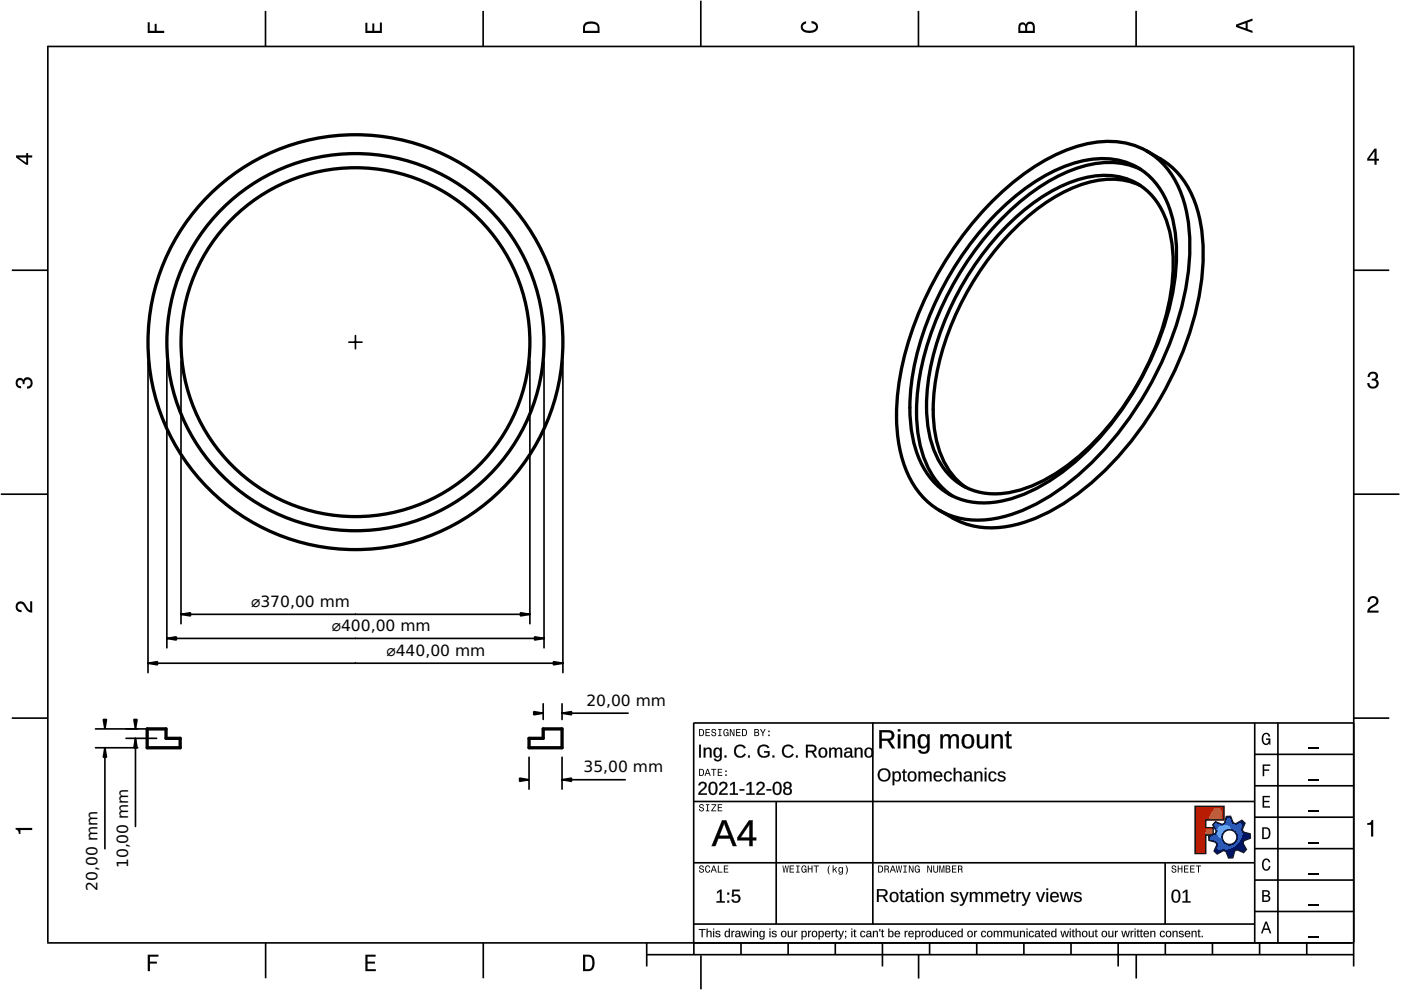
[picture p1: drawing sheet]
<svg xmlns="http://www.w3.org/2000/svg" width="297mm" height="210mm" viewBox="0 0 297 210" stroke-linecap="round" stroke-linejoin="round" font-family="sans-serif">
<defs><g id="words">
<g font-size="3.3">
<text x="53.2" y="128.7">⌀370,00 mm</text>
<text x="70.3" y="133.8">⌀400,00 mm</text>
<text x="81.9" y="139.1">⌀440,00 mm</text>
<text x="124.3" y="149.7">20,00 mm</text>
<text x="123.7" y="163.8">35,00 mm</text>
<text x="27.2" y="184.1" transform="rotate(-90 27.2 184.1)">10,00 mm</text>
<text x="20.7" y="188.8" transform="rotate(-90 20.7 188.8)">20,00 mm</text>
</g>
</g></defs>
<g fill="none" stroke="#000" stroke-width=".35">
<path d="M10.1 9.7v190.1M10.1 9.9h277M56.3 2.3v7.5M102.4 2.3v7.5M148.6 .1v9.8M194.7 2.3v7.5M240.9 2.3v7.5M287 9.7v195.2M2.5 57.3h7.5M287.1 57.3h7.4M.2 104.8h10M287 104.8h9.7"/>
<path d="M2.5 152.3h7.5M147 153.3h140.1M147.1 153.3v49.1M185.1 153.2v42.8M266 159.9h21M266 153.3v46.7M270.9 153.3v46.7M287.1 152.3h7.4M147 169.9h119M164.6 169.9v26M266 179.9h21M266 173.3h21"/>
<path d="M266 166.6h21M10 199.9h277.1M56.3 199.9v7.5M102.5 199.9v7.5M137.1 199.9v5M147 195.9h119M147 182.9h119M157.1 199.9v2.5M167.1 199.9v2.5M177.1 199.9v2.5M187.1 199.9v5M197.1 199.9v2.5"/>
<path d="M207.1 199.9v2.5M217.1 199.9v2.5M227.1 199.9v2.5M237.1 199.9v5M247 182.9v13M247.1 199.9v2.5M257.1 199.9v2.5M266 193.3h21M266 186.6h21M267.1 199.9v2.5M277.1 199.9v2.5M137.1 202.4h150"/>
<path d="M148.6 202.6v7.2M194.8 202.4v5.1M240.9 202.4v5.1"/>
</g>
<g fill="#000">
<path d="M31.3 4.7h.4v1.8h1.1v-1.4h.4v1.4h1.6v.5h-3.5z" fill-rule="evenodd"/>
<path d="M77.5 4.8h.4v1.7h1v-1.5h.5v1.5h1.1v-1.7h.5v2.2h-3.5z" fill-rule="evenodd"/>
<path d="M124.1 4.9a2.19 2.19 0 0 0-.5 2.1h3.5v-1.2a1.42 1.42 0 0 0-1.7-1.3zM124.3 5.2a2.14 2.14 0 0 1 2.3 .3l.1 1h-2.7l.1-1z" fill-rule="evenodd"/>
<path d="M170.1 4.9l.8-.4v.5a.7 .7 0 0 0-.7 .5 .7 .7 0 0 0 .3 .8 1.69 1.69 0 0 0 2.5-.6 .9 .9 0 0 0-.9-.8v-.5a1.24 1.24 0 0 1 1.3 1.1 1.24 1.24 0 0 1-1 1.4 2.22 2.22 0 0 1-2.5-.7l-.1-.5z" fill-rule="evenodd"/>
<path d="M216.1 5l-.2 .8v1.2h3.5v-1.3a.98 .98 0 0 0-.7-1.1 .98 .98 0 0 0-1.2 .6 .84 .84 0 0 0-1.4-.2zM216.4 5.3a.54 .54 0 0 1 .7-.1 .54 .54 0 0 1 .3 .6v.7h-1.1zM217.9 5.2a.62 .62 0 0 1 .7-.1 .62 .62 0 0 1 .4 .6v.8h-1.2z" fill-rule="evenodd"/>
<path d="M262.1 5.2v.5l3.5 1.3v-.5l-1.1-.3v-1.4l1.1-.4v-.5zM262.6 5.5l1.5-.6v1.1z" fill-rule="evenodd"/>
<path d="M3.4 32.9v.5l2.1 1.5h.5v-1.5h.8v-.5h-.8v-.5h-.4v.5zM4 33.4h1.6v1.1z" fill-rule="evenodd"/>
<path d="M291.4 31.5l-1.5 2.1v.5h1.5v.8h.5v-.8h.5v-.4h-.5v-2.2zM291.4 32.1v1.6h-1.1z" fill-rule="evenodd"/>
<path d="M3.6 80.4a.86 .86 0 0 1 1.4 .1 1.06 1.06 0 0 1 1.2-.5 1.06 1.06 0 0 1 .7 1.2 1.1 1.1 0 0 1-1.2 1.2v-.4a.71 .71 0 0 0 .8-1 .71 .71 0 0 0-1.3-.1v.6h-.4a.61 .61 0 0 0-.3-.8 .61 .61 0 0 0-.8 .2 .61 .61 0 0 0 .2 .8l.6 .2v.4a1.15 1.15 0 0 1-1.2-.6 1.15 1.15 0 0 1 .3-1.3z" fill-rule="evenodd"/>
<path d="M290.3 79.1a1.08 1.08 0 0 1 1.3-.2 1.08 1.08 0 0 1 .5 1.3l-.4 .2a1.06 1.06 0 0 1 .6 1.3 1.06 1.06 0 0 1-1.2 .7 1.1 1.1 0 0 1-1.2-1.2h.4a.71 .71 0 0 0 1 .8 .71 .71 0 0 0 .1-1.3h-.6v-.4a.61 .61 0 0 0 .8-.3 .61 .61 0 0 0-.2-.8 .61 .61 0 0 0-.8 .2l-.2 .5h-.4z" fill-rule="evenodd"/>
<path d="M3.6 127.8a1.22 1.22 0 0 1 2 .7l.4 .6 .4 .3v-1.9h.4v2.4a1.8 1.8 0 0 1-1.7-1.4 .71 .71 0 0 0-.9-.5 .71 .71 0 0 0-.5 .8 .71 .71 0 0 0 .9 .6v.4a1.18 1.18 0 0 1-1.2-.6 1.18 1.18 0 0 1 .2-1.4z" fill-rule="evenodd"/>
<path d="M290.3 126.7a1.18 1.18 0 0 1 1.9 .3 1.18 1.18 0 0 1-1 1.7l-.5 .3-.3 .5h1.9v.4h-2.4a1.8 1.8 0 0 1 1.4-1.7 .71 .71 0 0 0 .5-.9 .71 .71 0 0 0-.9-.5 .71 .71 0 0 0-.5 .8h-.4z" fill-rule="evenodd"/>
<path d="M148.2 154.6v1.5h.5a.77 .77 0 0 0 .6-.8 .77 .77 0 0 0-.6-.7zM148.4 154.8a.58 .58 0 0 1 .7 .5 .58 .58 0 0 1-.7 .6zM149.6 154.6v1.5h.9v-.2h-.7v-.5h.6v-.2h-.6v-.4h.7v-.2zM151 154.7a.53 .53 0 0 0 0 .6 .53 .53 0 0 0 .6 .2 .32 .32 0 0 1-.3 .5 .32 .32 0 0 1-.3-.4h-.2a.5 .5 0 0 0 .7 .5 .5 .5 0 0 0 .1-.8l-.4-.1a.28 .28 0 0 1-.1-.4 .28 .28 0 0 1 .4-.1 .28 .28 0 0 1 .1 .3h.2a.51 .51 0 0 0-.3-.4 .51 .51 0 0 0-.5 .1zM152.3 154.6v.2h.2v1.1h-.2v.2h.7v-.2h-.3v-1.1h.3v-.2zM153.5 154.7a.81 .81 0 0 0 .5 1.4l.3-.2 .2 .2v-.8h-.6v.1h.4l-.2 .5a.6 .6 0 0 1-.5-.6 .6 .6 0 0 1 .4-.6l.2 .3h.2l-.1-.3a.53 .53 0 0 0-.8 0zM154.7 154.6v1.5h.2v-1.3l.6 1.3h.2v-1.5h-.2v1.2l-.5-1.2zM156.1 154.6v1.5h.9v-.2h-.7v-.5h.6v-.2h-.6v-.4h.7v-.2zM157.3 154.6v1.5h.5a.77 .77 0 0 0 .6-.8 .77 .77 0 0 0-.6-.7zM157.5 154.8a.58 .58 0 0 1 .7 .5 .58 .58 0 0 1-.7 .6zM159.9 154.6v1.5h.6a.42 .42 0 0 0 .5-.3 .42 .42 0 0 0-.3-.5l.2-.2-.1-.4zM160.1 154.8h.3a.23 .23 0 0 1 .3 .2 .23 .23 0 0 1-.3 .2h-.3zM160.1 155.4h.4a.26 .26 0 0 1 .3 .2 .26 .26 0 0 1-.3 .3h-.4zM161.1 154.6l.5 .9v.6h.2v-.6l.5-.9h-.2l-.4 .7-.3-.7zM162.9 155.8v.3h.3v-.3zM162.9 154.9v.3h.3v-.3z" fill-rule="evenodd"/>
<path d="M267.8 155.7a.85 .85 0 0 1 .9-.3 .85 .85 0 0 1 .6 .8h-.3l-.1-.3a.49 .49 0 0 0-.4-.3 .49 .49 0 0 0-.5 .3 1.2 1.2 0 0 0 .4 1.8 .66 .66 0 0 0 .6-.8h-.6v-.3h.9v1.3h-.1l-.1-.3-.3 .3a.85 .85 0 0 1-1.2-.7v-1.1z" fill-rule="evenodd"/>
<path d="M3.3 175.5h3.5v.5h-2.5v.8h-.3a.77 .77 0 0 0-.7-.9z" fill-rule="evenodd"/>
<path d="M148.4 170.6a.53 .53 0 0 0 0 .6 .53 .53 0 0 0 .6 .2 .32 .32 0 0 1-.3 .5 .32 .32 0 0 1-.3-.4h-.2a.5 .5 0 0 0 .7 .6 .5 .5 0 0 0 .1-.9l-.4-.1a.28 .28 0 0 1-.1-.4 .28 .28 0 0 1 .4-.1 .28 .28 0 0 1 .1 .4h.2a.51 .51 0 0 0-.3-.5 .51 .51 0 0 0-.5 .1zM149.7 170.5v.2h.2v1.1h-.2v.2h.7v-.2h-.3v-1.1h.3v-.2zM150.8 170.5v.2h.8l-.8 1.3h1.1v-.2h-.9l.9-1.3zM152.2 170.5v1.5h.9v-.2h-.7v-.5h.6v-.2h-.6v-.4h.7v-.2z" fill-rule="evenodd"/>
<path d="M148.2 163v1.5h.5a.77 .77 0 0 0 .6-.7 .77 .77 0 0 0-.6-.8zM148.4 163.2a.57 .57 0 0 1 .7 .6 .57 .57 0 0 1-.7 .5zM149.9 163l-.5 1.5h.2l.1-.4h.6l.2 .4h.2l-.6-1.5zM150 163.2l.3 .7h-.5zM150.8 163v.2h.4v1.3h.2v-1.3h.5v-.2zM152.2 163v1.5h.9v-.2h-.7v-.5h.6v-.2h-.6v-.4h.7v-.2zM153.8 164.2v.3h.3v-.3zM153.8 163.4v.3h.3v-.3z" fill-rule="evenodd"/>
<path d="M253.4 171h6.1v2.8h-3.9v1.7h1.6v1.5h-1.6v4h-2.2z" fill-rule="evenodd"/>
<path d="M257.7 174.3l-.5 .6 .7 1.3-.2 .6-1.4 .5v.9l1.5 .4 .3 .5-.7 1.4 .7 .5 1.3-.7 .6 .2 .5 1.4 .9-.1 .3-1.4 .6-.3 1.4 .6 .5-.6-.7-1.3 .2-.6 1.4-.5-.1-.9-1.4-.4-.3-.5 .6-1.4-.6-.6-1.3 .8-.6-.2-.5-1.4h-.9l-.4 1.5-.5 .2zM259.1 177.5a1.6 1.6 0 0 1 3.2 0 1.6 1.6 0 0 1-3.2 0z" fill-rule="evenodd"/>
<path d="M267.7 168.7h1.5v.3h-1.2v.8h1.1v.3h-1.1v.8h1.3v.3h-1.6z" fill-rule="evenodd"/>
<path d="M267.7 162.1h1.6v.3h-1.3v.7h1.1v.3h-1.1v1.2h-.3z" fill-rule="evenodd"/>
<path d="M267.6 175.4v2.5h.8a1.37 1.37 0 0 0 .7-2.2 1.56 1.56 0 0 0-1.5-.3zM267.9 175.7a.98 .98 0 0 1 1.2 .7 .98 .98 0 0 1-.7 1.2h-.5z" fill-rule="evenodd"/>
<path d="M289.9 174.5a.77 .77 0 0 0 .9-.6h.4v3.5h-.5v-2.5h-.8z" fill-rule="evenodd"/>
<path d="M148.4 183.6a.53 .53 0 0 0 0 .6 .53 .53 0 0 0 .6 .2 .32 .32 0 0 1-.3 .5 .32 .32 0 0 1-.3-.4h-.2a.5 .5 0 0 0 .7 .6 .5 .5 0 0 0 .1-.9l-.4-.1a.28 .28 0 0 1-.1-.4 .28 .28 0 0 1 .4-.1 .28 .28 0 0 1 .1 .4h.2a.51 .51 0 0 0-.3-.5 .51 .51 0 0 0-.5 .1zM149.6 183.7l-.1 .2a.67 .67 0 0 0 .1 .9 .67 .67 0 0 0 .8 .1l.2-.4h-.2l-.2 .3a.6 .6 0 0 1-.5-.5 .6 .6 0 0 1 .4-.6l.3 .3h.2l-.2-.4a.5 .5 0 0 0-.8 .1zM151.2 183.5l-.5 1.5h.2l.1-.4h.6l.2 .4h.2l-.6-1.5zM151.3 183.7l.3 .7h-.5zM152.2 183.5v1.5h1v-.2h-.8v-1.3zM153.5 183.5v1.5h.9v-.2h-.7v-.5h.6v-.2h-.6v-.4h.7v-.2z" fill-rule="evenodd"/>
<path d="M165.9 183.5l.3 1.5h.1l.3-1.3 .2 1.3h.2l.2-1.5h-.1l-.2 1.3-.2-1.3h-.2l-.2 1.3-.2-1.3zM167.4 183.5v1.5h1v-.2h-.8v-.5h.7v-.2h-.7v-.4h.7v-.2zM168.8 183.5v.2h.3v1.1h-.3v.2h.7v-.2h-.2v-1.1h.2v-.2zM170.1 183.7a.82 .82 0 0 0 .5 1.3l.3-.2 .1 .2v-.8h-.5v.2h.3l-.2 .4a.6 .6 0 0 1-.5-.5 .6 .6 0 0 1 .5-.6l.2 .3h.2l-.2-.4a.53 .53 0 0 0-.7 .1zM171.3 183.5v1.5h.2v-.7h.6v.7h.2v-1.5h-.2v.6h-.6v-.6zM172.5 183.5v.2h.5v1.3h.2v-1.3h.4v-.2zM175.8 183.5a1.35 1.35 0 0 0 .2 1.9 1.84 1.84 0 0 1 0-1.9zM176.5 183.5v1.5h.2v-.4l.2-.2 .4 .6h.2l-.4-.7 .4-.5h-.2l-.6 .6v-.9zM177.9 184a.59 .59 0 0 0-.2 .7 .59 .59 0 0 0 .7 .3l.1-.2a.31 .31 0 0 1-.1 .5 .31 .31 0 0 1-.4-.2h-.2a.47 .47 0 0 0 .5 .4 .47 .47 0 0 0 .4-.5v-1.2h-.2v.2l-.3-.2zM178 184.1l.1-.1a.42 .42 0 0 1 .4 .4 .42 .42 0 0 1-.4 .5l-.1-.3zM179.3 183.5a1.85 1.85 0 0 1 0 1.9 1.22 1.22 0 0 0 0-1.9z" fill-rule="evenodd"/>
<path d="M186.2 183.5v1.5h.5a.77 .77 0 0 0 .6-.7 .77 .77 0 0 0-.6-.8zM186.4 183.7a.58 .58 0 0 1 .6 .6 .58 .58 0 0 1-.6 .5zM187.5 183.5v1.5h.2v-.6a.45 .45 0 0 1 .5 .1 .45 .45 0 0 1 .1 .5h.2l-.2-.7a.42 .42 0 0 0 .1-.5 .42 .42 0 0 0-.4-.3zM187.7 183.7h.2a.26 .26 0 0 1 .4 .3 .26 .26 0 0 1-.4 .2h-.2zM189.2 183.5l-.6 1.5h.2l.2-.4h.6l.1 .4h.2l-.5-1.5zM189.3 183.7l.2 .7h-.4zM189.9 183.5l.3 1.5h.2l.2-1.3 .2 1.3h.2l.3-1.5h-.2l-.2 1.3-.2-1.3h-.2l-.2 1.3-.2-1.3zM191.5 183.5v.2h.3v1.1h-.3v.2h.8v-.2h-.3v-1.1h.3v-.2zM192.7 183.5v1.5h.2v-1.2l.5 1.2h.3v-1.5h-.2v1.2l-.6-1.2zM194.1 183.7a.81 .81 0 0 0 .5 1.3l.3-.2 .1 .2v-.8h-.5v.2h.3l-.2 .4a.6 .6 0 0 1-.5-.5 .6 .6 0 0 1 .5-.6l.2 .3h.2l-.2-.4a.53 .53 0 0 0-.7 .1zM196.6 183.5v1.5h.2v-1.2l.6 1.2h.2v-1.5h-.2v1.2l-.6-1.2zM197.9 183.5v.9a.52 .52 0 0 0 .5 .6 .52 .52 0 0 0 .5-.6v-.9h-.2v.9a.33 .33 0 0 1-.3 .5 .33 .33 0 0 1-.3-.5v-.9zM199.2 183.5v1.5h.1v-1.4l.3 1.4h.2l.3-1.4v1.4h.1v-1.5h-.2l-.3 1.3-.3-1.3zM200.5 183.5v1.5h.6a.42 .42 0 0 0 .4-.3 .42 .42 0 0 0-.2-.5l.2-.2-.1-.4zM200.7 183.7h.3a.23 .23 0 0 1 .3 .2 .23 .23 0 0 1-.3 .2h-.3zM200.7 184.3h.3a.26 .26 0 0 1 .3 .3 .26 .26 0 0 1-.3 .2h-.3zM201.8 183.5v1.5h1v-.2h-.8v-.5h.7v-.2h-.7v-.4h.8v-.2zM203.1 183.5v1.5h.2v-.6a.45 .45 0 0 1 .5 .1 .45 .45 0 0 1 .1 .5h.2l-.2-.7a.42 .42 0 0 0 .1-.5 .42 .42 0 0 0-.4-.3zM203.3 183.7h.3a.26 .26 0 0 1 .3 .3 .26 .26 0 0 1-.4 .2h-.2z" fill-rule="evenodd"/>
<path d="M248.5 183.6a.53 .53 0 0 0 0 .6 .53 .53 0 0 0 .6 .2 .32 .32 0 0 1-.2 .5 .32 .32 0 0 1-.3-.4h-.2a.5 .5 0 0 0 .6 .6 .5 .5 0 0 0 .2-.9l-.4-.1a.28 .28 0 0 1-.1-.4 .28 .28 0 0 1 .3-.1 .28 .28 0 0 1 .2 .4h.2a.51 .51 0 0 0-.3-.5 .51 .51 0 0 0-.6 .1zM249.7 183.5v1.5h.2v-.7h.6v.7h.2v-1.5h-.2v.6h-.6v-.6zM251 183.5v1.5h1v-.2h-.8v-.5h.7v-.2h-.7v-.4h.8v-.2zM252.3 183.5v1.5h1v-.2h-.8v-.5h.7v-.2h-.7v-.4h.8v-.2zM253.5 183.5v.2h.5v1.3h.2v-1.3h.5v-.2z" fill-rule="evenodd"/>
<path d="M268.3 195.4l-1 2.5h.4l.2-.7h1l.3 .7h.3l-.9-2.5zM268.4 195.8l.4 1.1h-.7z" fill-rule="evenodd"/>
<path d="M267.6 188.7v2.5h1a.7 .7 0 0 0 .7-.5 .7 .7 0 0 0-.4-.8 .61 .61 0 0 0 .3-.8 .61 .61 0 0 0-.7-.4zM267.9 189h.6a.38 .38 0 0 1 .4 .4 .38 .38 0 0 1-.5 .4h-.5zM267.9 190.1h.6a.44 .44 0 0 1 .5 .4 .44 .44 0 0 1-.5 .4h-.6z" fill-rule="evenodd"/>
<path d="M267.8 182.3a.85 .85 0 0 1 .9-.3 .85 .85 0 0 1 .6 .8h-.3l-.1-.2a.47 .47 0 0 0-.4-.3 .47 .47 0 0 0-.4 .3 1.21 1.21 0 0 0 .4 1.7 .64 .64 0 0 0 .5-.7h.4a.89 .89 0 0 1-.8 1 .89 .89 0 0 1-1-.7v-1.1z" fill-rule="evenodd"/>
<path d="M31.3 202.4h2.3v.4h-1.8v1.1h1.5v.4h-1.5v1.6h-.5z" fill-rule="evenodd"/>
<path d="M77.5 202.4h2.1v.4h-1.7v1.1h1.6v.4h-1.6v1.2h1.8v.4h-2.2z" fill-rule="evenodd"/>
<path d="M123.6 202.4v3.5h1.2a1.42 1.42 0 0 0 1.3-1.7 1.38 1.38 0 0 0-1.3-1.8zM124.1 202.8l1 .1a1.89 1.89 0 0 1 0 2.5l-1 .1z" fill-rule="evenodd"/>
</g>
<path d="M277.3 158.6h2.2M277.3 178.6h2.2M277.3 172h2.2M277.3 165.3h2.2M277.3 198.6h2.2M277.3 192h2.2M277.3 185.3h2.2" fill="none" stroke="#000" stroke-width=".25"/>
<g fill="#000">
<path d="M186.4 154.8h1.8a1.13 1.13 0 0 1 1.4 .9 1.13 1.13 0 0 1-.9 1.3l1.1 1.7h-.7l-1-1.6h-1.1v1.6h-.6zM186.4 154.8v3.9h.6l-.1-1.7h1.3l.9 1.7h.6l-1.1-1.7a1.09 1.09 0 0 0 1-1.3 1.09 1.09 0 0 0-1.4-.9zM187 155.2v1.4h1.2a.7 .7 0 0 0 .8-.7 .7 .7 0 0 0-.8-.6zM186.9 155.2h1.3a.75 .75 0 0 1 .9 .7 .75 .75 0 0 1-.9 .8h-1.3zM190.4 154.6h.5v.5h-.5zM190.4 154.6v.5h.5v-.5zM190.4 155.7h.5v3h-.5zM190.4 155.7v3h.5v-3zM191.6 155.7h.5v.5a1 1 0 0 1 1.2-.5 1 1 0 0 1 .7 1v2h-.5v-1.9a.69 .69 0 0 0-.8-.8 .69 .69 0 0 0-.5 .9v1.8h-.6zM191.6 155.7v3h.5v-1.8a.73 .73 0 0 1 .6-.9 .73 .73 0 0 1 .8 .8v1.9h.5v-2a1 1 0 0 0-.8-1 1 1 0 0 0-1.1 .5v-.5zM195 155.8a1.02 1.02 0 0 1 1.6 .4v-.5h.5v2.9a1.26 1.26 0 0 1-1 1.2 1.26 1.26 0 0 1-1.4-.7l.5-.1a.72 .72 0 0 0 .9 .4 .72 .72 0 0 0 .5-.8v-.5a1.06 1.06 0 0 1-1.3 .6 1.06 1.06 0 0 1-.7-1.1v-1.1zM194.9 156a2.31 2.31 0 0 0 .2 2.5 1.15 1.15 0 0 0 1.5-.4 1 1 0 0 1-.7 1.4l-.5-.1-.2-.4-.5 .1a1.23 1.23 0 0 0 1.4 .7 1.23 1.23 0 0 0 1-1.2v-2.9h-.5v.5a1 1 0 0 0-1.7-.2zM195.4 156.2a1.66 1.66 0 0 0 .2 2.1 1.12 1.12 0 0 0 1-.7 1.12 1.12 0 0 0-.2-1.2l-.4-.3zM195.4 156.1a.94 .94 0 0 1 1 .2 .94 .94 0 0 1 .2 1.1 .82 .82 0 0 1-.9 .9 .82 .82 0 0 1-.6-1.1v-.7zM199.3 155.7h.6v.5a.9 .9 0 0 1 .8-.6 .9 .9 0 0 1 .9 .6h-.1a.93 .93 0 0 1 1.1-.5 .93 .93 0 0 1 .7 1v2h-.5v-1.9a.62 .62 0 0 0-.7-.7 .62 .62 0 0 0-.5 .8v1.8h-.5v-1.9a.62 .62 0 0 0-.7-.7 .62 .62 0 0 0-.5 .8v1.8h-.5zM199.4 155.7v3h.5v-1.8a.67 .67 0 0 1 .5-.9 .67 .67 0 0 1 .7 .8v1.9h.5v-1.8a.67 .67 0 0 1 .5-.9 .67 .67 0 0 1 .7 .8v1.9h.5v-2a.92 .92 0 0 0-.7-1 .92 .92 0 0 0-1.1 .5 .91 .91 0 0 0-.8-.5 .91 .91 0 0 0-.9 .5v-.5zM204.4 155.9a1.42 1.42 0 0 1 1.7 0 1.42 1.42 0 0 1 .4 1.6 1.35 1.35 0 0 1-1.5 1.2 1.35 1.35 0 0 1-1.1-1.5v-.6zM204.4 155.9a1.58 1.58 0 0 0-.5 1.7 1.58 1.58 0 0 0 1.3 1.1 1.35 1.35 0 0 0 1.3-1.9 1.26 1.26 0 0 0-.8-1.1 1.26 1.26 0 0 0-1.3 .2zM204.8 156.2a1.56 1.56 0 0 0 .2 2.1h.2a.86 .86 0 0 0 .8-1.1 .83 .83 0 0 0-.2-1 .83 .83 0 0 0-1 0zM204.7 156.1a.88 .88 0 0 1 1.1 .1 .88 .88 0 0 1 .2 1 .89 .89 0 0 1-.8 1.2 .89 .89 0 0 1-.8-1.2l.1-.7zM207.1 155.7h.6v1.9a.69 .69 0 0 0 .7 .8 .69 .69 0 0 0 .6-1v-1.7h.5v3h-.5v-.5a1 1 0 0 1-1.1 .5 1 1 0 0 1-.8-1zM207.1 155.7l.1 2a1 1 0 0 0 .7 .9 1 1 0 0 0 1.1-.5v.6h.5v-3h-.5v1.7a.73 .73 0 0 1-.6 1 .73 .73 0 0 1-.8-.8v-1.9zM210.2 155.7h.5v.5a1 1 0 0 1 1.2-.5 1 1 0 0 1 .7 1v2h-.5v-1.9a.69 .69 0 0 0-.8-.8 .69 .69 0 0 0-.5 .9v1.8h-.6zM210.2 155.7l.1 3h.5l-.1-1.8a.73 .73 0 0 1 .6-.9 .73 .73 0 0 1 .9 .8l-.1 1.9h.5v-2a1 1 0 0 0-.8-1 1 1 0 0 0-1.1 .5v-.5zM213.5 155h.4v.7h.6v.4h-.6v1.8l.2 .4 .4-.1v.4a.79 .79 0 0 1-1.1-.6v-1.9h-.4v-.4h.4zM213.6 155l-.2 .7h-.3v.4l.3-.1v2a.66 .66 0 0 0 .4 .7 .66 .66 0 0 0 .7-.1v-.3h-.5l-.1-.4v-1.9l.5 .1v-.4h-.5v-.7z"/>
<path d="M186.4 154.8h1.8a1.11 1.11 0 0 1 1.4 .9 1.11 1.11 0 0 1-.9 1.3l1 1.7h-.6l-1-1.6h-1.1v1.6h-.6zM187 155.2v1.4h1.2a.72 .72 0 0 0 .9-.7 .72 .72 0 0 0-.9-.7zM190.4 154.6h.5v.5h-.5zM190.4 155.7h.5v3h-.5zM191.6 155.7h.5v.5a1 1 0 0 1 1.1-.5 1 1 0 0 1 .8 1v2h-.5v-1.9a.71 .71 0 0 0-.8-.8 .71 .71 0 0 0-.6 .9v1.8h-.5zM194.9 156a1.04 1.04 0 0 1 1.7 .2v-.5h.5v2.9a1.24 1.24 0 0 1-1 1.2 1.24 1.24 0 0 1-1.4-.7l.5-.1a.73 .73 0 0 0 .9 .4 .73 .73 0 0 0 .5-.8v-.5a1.11 1.11 0 0 1-1.4 .5 1.11 1.11 0 0 1-.6-1.4zM195.4 156.1a1.67 1.67 0 0 0 .2 2.2 1.03 1.03 0 0 0 .9-1.6 .75 .75 0 0 0-1.1-.6zM199.4 155.7h.4l.1 .5a.91 .91 0 0 1 .8-.5 .91 .91 0 0 1 .8 .5 .91 .91 0 0 1 1.1-.5 .91 .91 0 0 1 .7 1v2h-.5v-1.9a.65 .65 0 0 0-.7-.8 .65 .65 0 0 0-.5 .9v1.8h-.5v-1.9a.65 .65 0 0 0-.7-.8 .65 .65 0 0 0-.5 .9v1.8h-.5zM204.4 155.9a1.4 1.4 0 0 1 1.7 0 1.4 1.4 0 0 1 .4 1.6 1.32 1.32 0 0 1-1.5 1.2 1.32 1.32 0 0 1-1.1-1.5l.2-1zM204.8 156.1a1.58 1.58 0 0 0 .1 2.2h.3a.89 .89 0 0 0 .8-1.1 .86 .86 0 0 0-.2-1 .86 .86 0 0 0-1-.1zM207.1 155.7h.5v1.9a.71 .71 0 0 0 .8 .8 .71 .71 0 0 0 .6-1v-1.7h.5v3h-.5v-.5a1 1 0 0 1-1.1 .5 1 1 0 0 1-.8-1zM210.2 155.7h.5v.5a1 1 0 0 1 1.2-.5 1 1 0 0 1 .7 1v2h-.5v-1.9a.71 .71 0 0 0-.8-.8 .71 .71 0 0 0-.5 .9v1.8h-.5zM213.6 155h.3v.7h.5v.4h-.5v2l.2 .2h.4v.3l-.3 .1a.6 .6 0 0 1-.8-.7v-1.9h-.3v-.4h.3z"/>
<path d="M148.3 165.9a.91 .91 0 0 1 1.5 .2 .91 .91 0 0 1-.6 1.3l-.8 .8h1.5v.3h-1.9l.2-.5 .5-.6a.78 .78 0 0 0 .5-1.3l-.6 .1-.1 .3h-.5zM148.4 166l-.3 .5h.3a.54 .54 0 0 1 .8-.4 .54 .54 0 0 1 .1 .9l-1 .9-.2 .6h1.8v-.3l-1.5 .1 .4-.6a1.23 1.23 0 0 0 .8-1.7l-.6-.2zM150.6 165.9a1.04 1.04 0 0 1 1.2 .1 1.04 1.04 0 0 1 .3 1.2 1.02 1.02 0 0 1-.4 1.2 1.02 1.02 0 0 1-1.3-.2 2.25 2.25 0 0 1 .2-2.3zM150.6 165.9a1.86 1.86 0 0 0 .3 2.6 1.04 1.04 0 0 0 1.2-1.3 1.01 1.01 0 0 0-.3-1.1 1.01 1.01 0 0 0-1.2-.2zM150.8 166.2a1.83 1.83 0 0 0 .2 2h.3a1.66 1.66 0 0 0 0-2.1zM150.8 166.1l.6-.1a1.68 1.68 0 0 1 0 2.3h-.4a1.72 1.72 0 0 1-.2-2.2zM152.7 165.9a.91 .91 0 0 1 1.4 .2 .91 .91 0 0 1-.5 1.3l-.8 .8h1.5v.3h-1.9l.2-.5 .5-.6a.78 .78 0 0 0 .5-1.3l-.6 .1-.1 .3h-.5zM152.8 166l-.3 .5h.3a.54 .54 0 0 1 .8-.4 .54 .54 0 0 1 .1 .9l-1 .9-.2 .6h1.8v-.3l-1.5 .1 .4-.6a1.23 1.23 0 0 0 .8-1.7l-.6-.2zM154.8 166.2l.7-.4h.3v2.4h.7v.3h-1.8v-.3h.7l.1-2-.7 .4zM154.8 166.2l.1 .4 .6-.5v2.2l-.7-.1v.3h1.7v-.3l-.7 .1v-2.5h-.3zM156.8 167.3h1v.4h-1zM156.8 167.3v.3h1v-.3zM158.3 166.2l.7-.4h.3v2.4h.7v.3h-1.8v-.3h.8v-2l-.7 .4zM158.3 166.2l.1 .4 .6-.5v2.2l-.7-.1v.3h1.7v-.3l-.7 .1v-2.5h-.3zM160.6 165.9a.91 .91 0 0 1 1.5 .2 .91 .91 0 0 1-.6 1.3l-.8 .8h1.5v.3h-1.9l.2-.5 .5-.6a.78 .78 0 0 0 .5-1.3l-.6 .1-.1 .3h-.5zM160.7 166l-.3 .5h.3a.54 .54 0 0 1 .8-.4 .54 .54 0 0 1 .1 .9l-1 .9-.2 .6h1.8v-.3l-1.5 .1 .4-.6a1.23 1.23 0 0 0 .8-1.7l-.6-.2zM162.5 167.3h1v.4h-1zM162.5 167.3v.3h1v-.3zM164.2 165.9a1.04 1.04 0 0 1 1.2 .1 1.04 1.04 0 0 1 .3 1.2 1.02 1.02 0 0 1-.4 1.2 1.02 1.02 0 0 1-1.3-.2 2.25 2.25 0 0 1 .2-2.3zM164.3 165.9a1.86 1.86 0 0 0 .2 2.6 1.04 1.04 0 0 0 1.2-1.3 1.01 1.01 0 0 0-.3-1.1 1.01 1.01 0 0 0-1.1-.2zM164.4 166.2a1.83 1.83 0 0 0 .2 2h.3a1.66 1.66 0 0 0 .1-2.1zM164.4 166.1l.6-.1a1.68 1.68 0 0 1 0 2.3h-.4a1.72 1.72 0 0 1-.2-2.2zM166.3 165.9a.85 .85 0 0 1 1.1-.1 .85 .85 0 0 1 .3 1.1l-.4 .2a.72 .72 0 0 1 .7 .6 .72 .72 0 0 1-.5 .8 .9 .9 0 0 1-1.2-.1 .9 .9 0 0 1-.1-1.1l.4-.2a.65 .65 0 0 1-.5-.5 .65 .65 0 0 1 .2-.7zM166.4 166a.69 .69 0 0 0 .2 1.1 .77 .77 0 0 0-.5 1.1 .77 .77 0 0 0 1.1 .3 .74 .74 0 0 0 .7-.7 .74 .74 0 0 0-.6-.7 .7 .7 0 0 0 .4-1 .7 .7 0 0 0-1-.3zM166.5 166.5a.48 .48 0 0 0 .9 0 .48 .48 0 0 0-.9 0zM166.4 166.5a.55 .55 0 0 1 1.1 0 .55 .55 0 0 1-1.1 0zM166.5 167.7a.52 .52 0 0 0 1 0 .52 .52 0 0 0-1 0zM166.4 167.8a.6 .6 0 0 1 1.2 0 .6 .6 0 0 1-1.2 0z"/>
<path d="M148.4 166a.88 .88 0 0 1 1.3 .1 .88 .88 0 0 1-.5 1.3l-.8 .8h1.5v.3h-1.8a3.7 3.7 0 0 1 1.3-1.7 .52 .52 0 0 0-.3-.8 .52 .52 0 0 0-.7 .5h-.3zM150.6 165.9a1.02 1.02 0 0 1 1.2 .1 1.02 1.02 0 0 1 .3 1.2 1.04 1.04 0 0 1-.3 1.1 1.04 1.04 0 0 1-1.2 .1 2.07 2.07 0 0 1 0-2.5zM150.8 166.2a1.84 1.84 0 0 0 .2 2h.3a1.67 1.67 0 0 0 .1-2.1zM152.7 166a.88 .88 0 0 1 1.4 .1 .88 .88 0 0 1-.5 1.3l-.8 .8h1.5v.3h-1.8a3.7 3.7 0 0 1 1.3-1.7 .52 .52 0 0 0-.3-.8 .52 .52 0 0 0-.7 .5h-.3zM154.8 166.2l.7-.4h.3v2.4h.7v.3h-1.7v-.3h.6v-2.1l-.6 .5zM156.8 167.3h1v.3h-1zM158.3 166.2l.7-.4h.3v2.4h.7v.3h-1.7v-.3h.7v-2.1l-.7 .5zM160.7 166a.88 .88 0 0 1 1.3 .1 .88 .88 0 0 1-.5 1.3l-.8 .8h1.5v.3h-1.8a3.7 3.7 0 0 1 1.3-1.7 .52 .52 0 0 0-.3-.8 .52 .52 0 0 0-.7 .5h-.3zM162.5 167.3h1v.3h-1zM164.2 165.9a1.02 1.02 0 0 1 1.2 .1 1.02 1.02 0 0 1 .3 1.2 1.04 1.04 0 0 1-.3 1.1 1.04 1.04 0 0 1-1.2 .1 2.07 2.07 0 0 1 0-2.5zM164.4 166.2a1.84 1.84 0 0 0 .2 2h.4a1.67 1.67 0 0 0 0-2.1zM166.3 166a.83 .83 0 0 1 1.1-.2 .83 .83 0 0 1 .3 1.1l-.4 .2a.8 .8 0 0 1 .5 1.1 .8 .8 0 0 1-1.1 .3 .74 .74 0 0 1-.7-.6 .74 .74 0 0 1 .6-.8l-.5-.4v-.4zM166.5 166.5a.5 .5 0 0 0 1 0 .5 .5 0 0 0-1 0zM166.4 167.8a.56 .56 0 0 0 1.1 0 .56 .56 0 0 0-1.1 0z"/>
<path d="M148.2 157.9h.4v2.7h-.4zM148.2 157.9v2.7h.4v-2.7zM149.2 158.5h.4v.4a.7 .7 0 0 1 .8-.4 .7 .7 0 0 1 .5 .7v1.4h-.4v-1.3a.47 .47 0 0 0-.5-.5 .47 .47 0 0 0-.4 .6v1.2h-.4zM149.2 158.5v2.1h.4l-.1-1.2a.52 .52 0 0 1 .5-.7 .52 .52 0 0 1 .5 .6v1.3h.4l-.1-1.4a.69 .69 0 0 0-.5-.6 .69 .69 0 0 0-.8 .3v-.4zM151.4 158.8a.72 .72 0 0 1 1.3 .1v-.4h.4l-.1 .2a4 4 0 0 1-.2 2.5 .9 .9 0 0 1-1.5-.3l.4-.1a.49 .49 0 0 0 .4 .3 .49 .49 0 0 0 .5-.2l.1-.7a.74 .74 0 0 1-.9 .4 .74 .74 0 0 1-.5-.7zM151.5 158.8a1.3 1.3 0 0 0 .3 1.8 .77 .77 0 0 0 .9-.4 .6 .6 0 0 1-.2 .8 .6 .6 0 0 1-.8-.1h-.3a.85 .85 0 0 0 .9 .5 .85 .85 0 0 0 .7-.9v-2h-.3v.4a.72 .72 0 0 0-1.2-.1zM151.8 159a.94 .94 0 0 0 .3 1.3 .83 .83 0 0 0 .5-.7 .83 .83 0 0 0-.5-.8zM151.8 158.8a.8 .8 0 0 1 .9 .5 .8 .8 0 0 1-.3 1 .57 .57 0 0 1-.7-.1 .57 .57 0 0 1-.1-.6zM153.6 160.2h.4v.4h-.4zM153.6 160.2v.4h.4v-.4zM156 158.2a1.36 1.36 0 0 1 2.1 .4l-.4 .1a.93 .93 0 0 0-1.2-.4 .93 .93 0 0 0-.4 1.3 .9 .9 0 0 0 .8 .7 .9 .9 0 0 0 .9-.6l.3 .2a1.36 1.36 0 0 1-1.8 .6 1.36 1.36 0 0 1-.6-1.8zM156 158.3a1.36 1.36 0 0 0 .1 2 1.36 1.36 0 0 0 2-.4l-.3-.1a.99 .99 0 0 1-1.3 .5 .99 .99 0 0 1-.5-1.4 .94 .94 0 0 1 .8-.7 .94 .94 0 0 1 1 .5l.3-.2a1.32 1.32 0 0 0-2.1-.2zM158.6 160.2h.4v.4h-.4zM158.6 160.2v.4h.4v-.4zM160.9 158.2a1.42 1.42 0 0 1 2.2 .3l-.3 .1a1.01 1.01 0 0 0-1.5-.2 1.01 1.01 0 0 0-.2 1.4 1.18 1.18 0 0 0 1.7 .3v-.5h-.8v-.4h1.2v1a1.49 1.49 0 0 1-2.1 .1 1.49 1.49 0 0 1-.2-2.1zM161 158.3a1.44 1.44 0 0 0 .1 2 1.44 1.44 0 0 0 2-.1v-.9h-1.1v.3l.8-.1v.6a1.1 1.1 0 0 1-1.5 .1 1.1 1.1 0 0 1-.2-1.5 1.1 1.1 0 0 1 1.5-.4l.1 .3 .4-.1a1.37 1.37 0 0 0-2.1-.2zM163.8 160.2h.4v.4h-.4zM163.8 160.2v.4h.4v-.4zM166.1 158.2a1.36 1.36 0 0 1 2.2 .4l-.4 .1a.93 .93 0 0 0-1.3-.4 .93 .93 0 0 0-.4 1.3 .9 .9 0 0 0 .8 .7 .9 .9 0 0 0 1-.6l.3 .2a1.36 1.36 0 0 1-1.9 .6 1.36 1.36 0 0 1-.5-1.8zM166.2 158.3a1.36 1.36 0 0 0 0 2 1.36 1.36 0 0 0 2.1-.4l-.3-.1a.99 .99 0 0 1-1.4 .5 .99 .99 0 0 1-.4-1.4 .94 .94 0 0 1 .7-.7 .94 .94 0 0 1 1 .5l.3-.2a1.32 1.32 0 0 0-2-.2zM168.7 160.2h.5v.4h-.5zM168.8 160.2v.4h.3v-.4zM170.9 157.9h1.3a.79 .79 0 0 1 .9 .6 .79 .79 0 0 1-.7 .9l.9 1.2h-.5l-.7-1.1h-.8v1.1h-.4zM170.9 157.9v2.7h.4l-.1-1.1h.9l.7 1.1h.4l-.8-1.2a.75 .75 0 0 0 .7-.8 .75 .75 0 0 0-.9-.6zM171.3 158.2v1h.8a.48 .48 0 0 0 .6-.5 .48 .48 0 0 0-.6-.5zM171.2 158.2h.9a.53 .53 0 0 1 .7 .5 .53 .53 0 0 1-.7 .5h-.9zM173.9 158.7a1.01 1.01 0 0 1 1.2 0 1.01 1.01 0 0 1 .3 1.2 .99 .99 0 0 1-1.3 .7 .99 .99 0 0 1-.5-1.4zM173.8 158.8a1.06 1.06 0 0 0-.2 1.2 1.06 1.06 0 0 0 1.1 .6 1.05 1.05 0 0 0 .6-1.3 1.05 1.05 0 0 0-1.2-.7zM174.2 158.9a.92 .92 0 0 0 .3 1.5 .84 .84 0 0 0 .5-.8 .84 .84 0 0 0-.5-.8zM174.1 158.8a.62 .62 0 0 1 .8 .1 .62 .62 0 0 1 .2 .7 .63 .63 0 0 1-.6 .8 .63 .63 0 0 1-.6-.8zM175.8 158.5h.4v.4a.63 .63 0 0 1 .5-.4 .63 .63 0 0 1 .6 .4 .65 .65 0 0 1 .8-.4 .65 .65 0 0 1 .5 .7v1.4h-.4l-.1-1.5a.43 .43 0 0 0-.5-.2 .43 .43 0 0 0-.2 .5v1.2h-.4v-1.5a.43 .43 0 0 0-.6-.2 .43 .43 0 0 0-.2 .5v1.2h-.4zM175.8 158.5v2.1h.4l-.1-1.2a.48 .48 0 0 1 .4-.7 .48 .48 0 0 1 .5 .6v1.3h.3v-1.2a.48 .48 0 0 1 .4-.7 .48 .48 0 0 1 .5 .6v1.3h.3v-1.4a.64 .64 0 0 0-.5-.6 .64 .64 0 0 0-.7 .3 .64 .64 0 0 0-.6-.4 .64 .64 0 0 0-.6 .4v-.4zM179.3 158.6a.84 .84 0 0 1 .9-.1 .84 .84 0 0 1 .5 .7v1l.3 .1v.3a.44 .44 0 0 1-.7-.4 .72 .72 0 0 1-.9 .5 .72 .72 0 0 1-.5-.9 .72 .72 0 0 1 .9-.5h.5a.45 .45 0 0 0-.4-.5 .45 .45 0 0 0-.5 .3h-.4zM179.3 158.7l-.3 .4h.4a.49 .49 0 0 1 .6-.4 .49 .49 0 0 1 .3 .7h-.5a.67 .67 0 0 0-.8 .5 .67 .67 0 0 0 .5 .8 .67 .67 0 0 0 .8-.5l.2 .4h.5v-.2h-.3l-.1-.2v-1a.79 .79 0 0 0-.5-.7 .79 .79 0 0 0-.8 .2zM179.5 159.7a.4 .4 0 0 0 0 .7 .4 .4 0 0 0 .6-.2l.2-.6zM179.4 159.7l.9-.1a.61 .61 0 0 1-.2 .7 .61 .61 0 0 1-.8-.1zM181.2 158.5h.4v.4a.7 .7 0 0 1 .8-.4 .7 .7 0 0 1 .5 .7v1.4h-.4v-1.3a.47 .47 0 0 0-.5-.5 .47 .47 0 0 0-.4 .6v1.2h-.4zM181.2 158.5v2.1h.4l-.1-1.2a.52 .52 0 0 1 .5-.7 .52 .52 0 0 1 .6 .6l-.1 1.3h.4l-.1-1.4a.69 .69 0 0 0-.5-.6 .69 .69 0 0 0-.8 .3v-.4zM183.6 158.7a1.01 1.01 0 0 1 1.3 0 1.01 1.01 0 0 1 .2 1.2 .99 .99 0 0 1-1.3 .7 .99 .99 0 0 1-.5-1.4zM183.5 158.8a1.06 1.06 0 0 0-.2 1.2 1.06 1.06 0 0 0 1.2 .6 1.05 1.05 0 0 0 .6-1.3 1.05 1.05 0 0 0-1.3-.7zM183.9 158.9a.92 .92 0 0 0 .3 1.5 .84 .84 0 0 0 .5-.8 .84 .84 0 0 0-.5-.8zM183.9 158.8a.62 .62 0 0 1 .7 .1 .62 .62 0 0 1 .2 .7 .63 .63 0 0 1-.6 .8 .63 .63 0 0 1-.6-.8z"/>
<path d="M148.2 157.9h.4v2.7h-.4zM149.2 158.5h.3v.4a.69 .69 0 0 1 .8-.4 .69 .69 0 0 1 .6 .7v1.4h-.4v-1.3a.49 .49 0 0 0-.5-.5 .49 .49 0 0 0-.4 .6v1.2h-.4zM151.5 158.8a.73 .73 0 0 1 1.2 .1v-.4h.3v2a.86 .86 0 0 1-.7 .9 .86 .86 0 0 1-.9-.5h.3a.51 .51 0 0 0 .6 .2 .51 .51 0 0 0 .4-.5v-.4a.77 .77 0 0 1-1 .3 .77 .77 0 0 1-.4-.9zM151.8 158.9a.95 .95 0 0 0 .3 1.5 .81 .81 0 0 0 .6-.9 .81 .81 0 0 0-.7-.7zM153.6 160.2h.4v.4h-.4zM156 158.2a1.34 1.34 0 0 1 2.1 .3l-.4 .2a1.02 1.02 0 0 0-1.4-.2 1.02 1.02 0 0 0-.1 1.5 1.02 1.02 0 0 0 1.4 0l.2-.2 .3 .1a1.36 1.36 0 0 1-1.9 .5 1.36 1.36 0 0 1-.4-2zM158.6 160.2h.4v.4h-.4zM161 158.2a1.4 1.4 0 0 1 2.1 .3l-.4 .1a1.06 1.06 0 0 0-1.8 .4 1.06 1.06 0 0 0 1.4 1.3l.5-.2v-.5h-.8v-.3h1.1v.9a1.47 1.47 0 0 1-2 .1 1.47 1.47 0 0 1-.1-2.1zM163.8 160.2h.4v.4h-.4zM166.1 158.2a1.34 1.34 0 0 1 2.1 .3l-.3 .2a1.02 1.02 0 0 0-1.5-.2 1.02 1.02 0 0 0-.1 1.5 1.02 1.02 0 0 0 1.5 0l.2-.2 .3 .1a1.36 1.36 0 0 1-2 .5 1.36 1.36 0 0 1-.3-2zM168.8 160.2h.3v.4h-.3zM170.9 157.9h1.3a.78 .78 0 0 1 .9 .6 .78 .78 0 0 1-.7 .9l.8 1.2h-.4l-.7-1.1h-.8v1.1h-.4zM171.3 158.2v1h.8a.5 .5 0 0 0 .6-.5 .5 .5 0 0 0-.6-.5zM173.9 158.7a.99 .99 0 0 1 1.2 0 .99 .99 0 0 1 .3 1.2 .97 .97 0 0 1-1.3 .7 .97 .97 0 0 1-.5-1.4zM174.1 158.8a.94 .94 0 0 0 .4 1.6 .87 .87 0 0 0 .5-.8 .87 .87 0 0 0-.5-.8zM175.8 158.5h.3v.4a.63 .63 0 0 1 .6-.4 .63 .63 0 0 1 .6 .4 .63 .63 0 0 1 .8-.4 .63 .63 0 0 1 .4 .7v1.4h-.3v-1.6a.45 .45 0 0 0-.6-.2 .45 .45 0 0 0-.3 .6v1.2h-.3v-1.6a.45 .45 0 0 0-.6-.2 .45 .45 0 0 0-.2 .6v1.2h-.4zM179.3 158.6a.82 .82 0 0 1 .8-.1 .82 .82 0 0 1 .6 .7v1l.3 .2v.2h-.5l-.2-.4a.7 .7 0 0 1-.8 .5 .7 .7 0 0 1-.5-.9 .7 .7 0 0 1 .8-.4l.5-.1a.47 .47 0 0 0-.3-.5 .47 .47 0 0 0-.6 .3h-.4zM179.5 159.7a.43 .43 0 0 0 0 .7 .43 .43 0 0 0 .6-.2l.2-.6zM181.2 158.5h.3l.1 .4a.69 .69 0 0 1 .7-.4 .69 .69 0 0 1 .6 .7v1.4h-.4v-1.3a.49 .49 0 0 0-.5-.5 .49 .49 0 0 0-.4 .6v1.2h-.4zM183.6 158.7a.99 .99 0 0 1 1.2 0 .99 .99 0 0 1 .3 1.2 .97 .97 0 0 1-1.3 .7 .97 .97 0 0 1-.5-1.4zM183.9 158.8a.94 .94 0 0 0 .3 1.6 .87 .87 0 0 0 .6-.8 .87 .87 0 0 0-.6-.8z"/>
<path d="M153.1 173.9h.9l2.2 5.5h-.8l-.6-1.6h-2.5l-.6 1.6h-.9zM153.1 173.9l-2.2 5.5h.8l.6-1.7h2.5l.6 1.7h.7l-2.1-5.5zM153.5 174.5l-1 2.7h2zM153.5 174.4l1.1 2.9h-2.1zM158.8 173.9h.8v3.7h.8v.6l-.8-.1v1.3h-.7v-1.3l-2.6 .1v-.6zM158.8 173.9l-2.5 3.7v.5h2.6v1.3h.7l-.1-1.3h.8v-.5h-.8l.1-3.7zM158.9 174.7l-1.9 2.9h1.9zM158.9 174.7v2.9h-2z"/>
<path d="M153.1 173.9h.9l2.1 5.5h-.7l-.6-1.6h-2.5l-.6 1.6h-.8zM153.5 174.5l-1 2.7h2zM158.8 173.9h.8v3.7h.7v.5h-.7v1.3h-.7v-1.3h-2.6v-.5zM158.9 174.7l-1.9 2.9h1.9z"/>
<path d="M186.5 163.3a1.38 1.38 0 0 1 2 .1 1.38 1.38 0 0 1-.4 2 1.38 1.38 0 0 1-1.9-.6l-.1-.8zM186.7 163.5a1.08 1.08 0 0 0-.1 1.5 1.08 1.08 0 0 0 1.6 .1 1.1 1.1 0 0 0 .1-1.4 1.1 1.1 0 0 0-1.4-.4zM189.2 163.6h.4v.3a.8 .8 0 0 1 1-.3 .8 .8 0 0 1 .4 1 .85 .85 0 0 1-1 1.1l-.4-.4v1.2h-.3zM189.8 163.9a1.11 1.11 0 0 0 .2 1.5 .69 .69 0 0 0 .7-.3 .69 .69 0 0 0-.1-.7l-.2-.5zM191.6 163.1h.2v.5h.4v.2h-.4v1.3l.1 .3h.4v.2h-.6l-.2-.1v-1.7h-.3v-.2h.3zM192.8 163.7a1 1 0 0 1 1.2 0 1 1 0 0 1 .3 1.3 .98 .98 0 0 1-1.3 .6 .98 .98 0 0 1-.5-1.4zM193.1 163.9a.96 .96 0 0 0 .3 1.5 .88 .88 0 0 0 .5-.8 .88 .88 0 0 0-.5-.8zM194.7 163.6h.4v.3a.64 .64 0 0 1 .6-.4 .64 .64 0 0 1 .6 .4 .64 .64 0 0 1 .7-.4 .64 .64 0 0 1 .5 .8v1.4h-.3l-.1-1.6a.46 .46 0 0 0-.6-.2 .46 .46 0 0 0-.2 .6v1.2h-.3l-.1-1.6a.46 .46 0 0 0-.6-.2 .46 .46 0 0 0-.2 .6v1.2h-.4zM198.2 163.8a.95 .95 0 0 1 1.1-.2 .95 .95 0 0 1 .5 1.1h-1.5a.61 .61 0 0 0 .4 .7 .61 .61 0 0 0 .7-.3l.3 .1a1 1 0 0 1-1.3 .4 1 1 0 0 1-.4-1.3zM198.5 164l-.2 .4h1.1a.56 .56 0 0 0-.3-.6 .56 .56 0 0 0-.6 .2zM200.4 163.8a.85 .85 0 0 1 1.4 .4h-.3a.53 .53 0 0 0-.8-.3 .53 .53 0 0 0-.2 .7 .54 .54 0 0 0 .3 .8 .54 .54 0 0 0 .7-.4h.3a.88 .88 0 0 1-1 .7 .88 .88 0 0 1-.7-1.1zM202.2 162.8h.4l-.1 1.1a.7 .7 0 0 1 .8-.3 .7 .7 0 0 1 .6 .7v1.4h-.4v-1.4a.5 .5 0 0 0-.5-.5 .5 .5 0 0 0-.4 .6v1.3h-.4zM204.6 163.7a.83 .83 0 0 1 .9-.2 .83 .83 0 0 1 .5 .7v1.1l.3 .1v.3h-.4l-.2-.4a.7 .7 0 0 1-.9 .4 .7 .7 0 0 1-.5-.8 .7 .7 0 0 1 .9-.5h.5a.47 .47 0 0 0-.4-.6 .47 .47 0 0 0-.5 .3h-.4zM204.8 164.8a.43 .43 0 0 0 0 .6 .43 .43 0 0 0 .7-.1l.2-.7zM206.6 163.6h.3v.3a.7 .7 0 0 1 .8-.3 .7 .7 0 0 1 .6 .7v1.4h-.4v-1.4a.5 .5 0 0 0-.5-.5 .5 .5 0 0 0-.5 .7v1.2h-.3zM208.8 162.8h.3v.3h-.3zM208.8 163.6h.3v2.1h-.3zM209.8 163.8a.85 .85 0 0 1 1.5 .4h-.4a.53 .53 0 0 0-.7-.3 .53 .53 0 0 0-.3 .7 .54 .54 0 0 0 .3 .8 .54 .54 0 0 0 .7-.4h.4a.88 .88 0 0 1-1.1 .7 .88 .88 0 0 1-.6-1.1zM211.8 163.7a.95 .95 0 0 1 1.4 .4h-.3a.44 .44 0 0 0-.6-.4 .44 .44 0 0 0-.3 .6l.2 .1a.75 .75 0 0 1 .8 .2 .75 .75 0 0 1 .1 .8 1.01 1.01 0 0 1-1.6-.2l.3-.1a.51 .51 0 0 0 .6 .4 .51 .51 0 0 0 .4-.6l-.3-.1a.69 .69 0 0 1-.8-.3 .69 .69 0 0 1 .1-.8z"/>
<path d="M186.4 163.3a1.4 1.4 0 0 1 2.1 .1 1.4 1.4 0 0 1-.3 2.1 1.4 1.4 0 0 1-2-.7l-.1-.8zM186.5 163.3a1.39 1.39 0 0 0 .2 2.2 1.39 1.39 0 0 0 2-.8 1.39 1.39 0 0 0-1.2-1.8l-.6 .1zM186.7 163.5a1.06 1.06 0 0 0 0 1.5 1.06 1.06 0 0 0 1.5 .1 1.08 1.08 0 0 0 .1-1.4 1.08 1.08 0 0 0-1.4-.3zM186.7 163.5a1.08 1.08 0 0 1 1.8 .7 1.08 1.08 0 0 1-1.6 1.1l-.4-.7v-.6zM189.2 163.6h.4v.3a.81 .81 0 0 1 1-.3 .81 .81 0 0 1 .4 1 .86 .86 0 0 1-1 1.1l-.4-.4v1.2h-.4zM189.2 163.6l.1 2.9h.3v-1.2a.73 .73 0 0 0 .8 .4 .73 .73 0 0 0 .6-.6v-.5a.79 .79 0 0 0-.4-1 .79 .79 0 0 0-1 .3v-.3zM189.8 163.9a1.1 1.1 0 0 0 .2 1.5 .78 .78 0 0 0 .6-1.2l-.2-.3zM189.8 163.9a.58 .58 0 0 1 .7 0 .58 .58 0 0 1 .2 .7 .6 .6 0 0 1-.6 .9 .6 .6 0 0 1-.5-.9zM191.6 163.1h.2v.5h.4v.3h-.4l.1 1.4 .4 .1v.3h-.6l-.2-.2v-1.7l-.3 .1v-.3h.3zM191.6 163.1l-.1 .5h-.3v.2h.3v1.7l.2 .1h.6v-.2h-.4l-.1-.3v-1.3h.4v-.2h-.4v-.5zM192.8 163.7a1.02 1.02 0 0 1 1.2 0 1.02 1.02 0 0 1 .3 1.3 1 1 0 0 1-1.3 .7 1 1 0 0 1-.5-1.5zM192.8 163.7a1.08 1.08 0 0 0-.3 1.4 1.08 1.08 0 0 0 1.4 .5 1.09 1.09 0 0 0 .4-1.3 1.09 1.09 0 0 0-1.3-.7zM193.1 163.9a.94 .94 0 0 0 .3 1.5 .87 .87 0 0 0 .5-.8 .87 .87 0 0 0-.5-.8zM193 163.9a.62 .62 0 0 1 .8 0 .62 .62 0 0 1 .2 .7 .63 .63 0 0 1-.6 .9 .63 .63 0 0 1-.6-.9zM194.7 163.6h.4v.3a.64 .64 0 0 1 .6-.4 .64 .64 0 0 1 .6 .4 .65 .65 0 0 1 .7-.4 .65 .65 0 0 1 .5 .8v1.4h-.4v-1.6a.44 .44 0 0 0-.6-.2 .44 .44 0 0 0-.2 .6v1.2h-.4v-1.6a.44 .44 0 0 0-.6-.2 .44 .44 0 0 0-.2 .6v1.2h-.4zM194.7 163.6v2.1h.4v-1.2a.48 .48 0 0 1 .3-.7 .48 .48 0 0 1 .6 .5v1.4h.3v-1.2a.48 .48 0 0 1 .4-.7 .48 .48 0 0 1 .5 .5v1.4h.3v-1.4a.65 .65 0 0 0-.5-.7 .65 .65 0 0 0-.8 .4 .65 .65 0 0 0-.5-.4 .65 .65 0 0 0-.6 .4v-.4zM198.2 163.8a.96 .96 0 0 1 1.1-.2 .96 .96 0 0 1 .5 1.1h-1.5a.6 .6 0 0 0 .4 .7 .6 .6 0 0 0 .7-.3l.4 .1a1.02 1.02 0 0 1-1.4 .4 1.02 1.02 0 0 1-.5-1.3zM198.2 163.8a1.08 1.08 0 0 0-.1 1.4 1.08 1.08 0 0 0 1.3 .4l.3-.4-.3-.1a.62 .62 0 0 1-.7 .3 .62 .62 0 0 1-.4-.7h1.5a.93 .93 0 0 0-.5-1.1 .93 .93 0 0 0-1.1 .2zM198.5 164l-.2 .4h1.1a.54 .54 0 0 0-.3-.5 .54 .54 0 0 0-.6 .1zM198.4 164a.57 .57 0 0 1 .7-.2 .57 .57 0 0 1 .3 .6h-1.1zM200.3 163.8a.86 .86 0 0 1 .9-.3 .86 .86 0 0 1 .6 .7h-.3a.52 .52 0 0 0-.7-.3 .52 .52 0 0 0-.3 .7 .53 .53 0 0 0 .3 .8 .53 .53 0 0 0 .7-.4h.3a.76 .76 0 0 1-1 .7 1.26 1.26 0 0 1-.5-1.9zM200.4 163.8a1.06 1.06 0 0 0-.2 1.3 1.06 1.06 0 0 0 1.2 .5l.4-.5-.3-.1a.48 .48 0 0 1-.5 .5 .48 .48 0 0 1-.5-.4 .79 .79 0 0 1 0-.9 .79 .79 0 0 1 .7-.4l.3 .4h.3a.84 .84 0 0 0-1.4-.4zM202.2 162.8h.4l-.1 1.1a.71 .71 0 0 1 .9-.4 .71 .71 0 0 1 .5 .8v1.4h-.4v-1.4a.48 .48 0 0 0-.5-.5 .48 .48 0 0 0-.4 .6v1.3h-.4zM202.2 162.8v2.9h.4l-.1-1.3a.51 .51 0 0 1 .5-.6 .51 .51 0 0 1 .5 .5v1.4h.4v-1.4a.71 .71 0 0 0-.6-.7 .71 .71 0 0 0-.8 .4l.1-1.2zM204.6 163.7a.85 .85 0 0 1 .9-.2 .85 .85 0 0 1 .5 .7v1.1l.3 .1v.3a.45 .45 0 0 1-.6-.4 .72 .72 0 0 1-.9 .4 .72 .72 0 0 1-.5-.9 .72 .72 0 0 1 .9-.4h.4a.46 .46 0 0 0-.3-.6 .46 .46 0 0 0-.5 .4l-.4-.1zM204.7 163.7l-.3 .4h.3a.49 .49 0 0 1 .6-.3 .49 .49 0 0 1 .4 .6h-.5a.69 .69 0 0 0-.8 .5 .69 .69 0 0 0 .5 .9 .69 .69 0 0 0 .8-.6l.2 .4 .4 .1v-.3h-.2l-.1-.1v-1.1a.81 .81 0 0 0-.5-.7 .81 .81 0 0 0-.8 .2zM204.8 164.8a.41 .41 0 0 0 0 .6 .41 .41 0 0 0 .7-.2l.2-.6zM204.8 164.7l.9-.1a.61 .61 0 0 1-.3 .7 .61 .61 0 0 1-.7-.1zM206.6 163.6h.3v.3a.71 .71 0 0 1 .9-.4 .71 .71 0 0 1 .5 .8v1.4h-.4v-1.4a.49 .49 0 0 0-.5-.5 .49 .49 0 0 0-.4 .7v1.2h-.4zM206.6 163.6v2.1h.3v-1.2a.52 .52 0 0 1 .5-.7 .52 .52 0 0 1 .5 .5v1.4h.4l-.1-1.4a.7 .7 0 0 0-.5-.7 .7 .7 0 0 0-.8 .4v-.4zM208.8 162.8h.4v.4h-.4zM208.8 162.8v.3h.3v-.3zM208.8 163.6h.4v2.1h-.4zM208.8 163.6v2.1h.3v-2.1zM209.8 163.8a.86 .86 0 0 1 .9-.3 .86 .86 0 0 1 .6 .7h-.4a.52 .52 0 0 0-.7-.3 .52 .52 0 0 0-.2 .7 .53 .53 0 0 0 .2 .8 .53 .53 0 0 0 .7-.4h.4a.76 .76 0 0 1-1.1 .7 1.26 1.26 0 0 1-.4-1.9zM209.8 163.8a1.06 1.06 0 0 0-.2 1.3 1.06 1.06 0 0 0 1.3 .5l.4-.5-.4-.1a.48 .48 0 0 1-.4 .5 .48 .48 0 0 1-.5-.4 .79 .79 0 0 1-.1-.9 .79 .79 0 0 1 .7-.4l.3 .4h.4a.84 .84 0 0 0-1.5-.4zM211.8 163.7a.91 .91 0 0 1 1.4 .4h-.3a.47 .47 0 0 0-.5-.3 .47 .47 0 0 0-.4 .4l.2 .2a.77 .77 0 0 1 .8 .2 .77 .77 0 0 1 .1 .8 1.03 1.03 0 0 1-1.6-.2l.3-.1a.56 .56 0 0 0 .5 .3 .56 .56 0 0 0 .5-.4l-.5-.3a.61 .61 0 0 1-.7-.3 .61 .61 0 0 1 .2-.7zM211.8 163.7a.58 .58 0 0 0-.1 .7 .58 .58 0 0 0 .6 .3l.6 .3a.56 .56 0 0 1-.5 .5 .56 .56 0 0 1-.6-.4l-.3 .1a.93 .93 0 0 0 .9 .5 .93 .93 0 0 0 .8-.6 .67 .67 0 0 0-.7-.6l-.3-.1a.3 .3 0 0 1-.3-.3 .3 .3 0 0 1 .3-.3l.5 .1 .2 .2h.3a.91 .91 0 0 0-1.4-.4z"/>
<path d="M148.2 197h1.4v.2h-.6v1.5h-.2v-1.5h-.6zM149.8 196.9h.2v.7a.45 .45 0 0 1 .5-.2 .45 .45 0 0 1 .4 .4v.9h-.3v-.8a.32 .32 0 0 0-.3-.4 .32 .32 0 0 0-.3 .4v.8h-.2zM151.2 196.9h.2v.2h-.2zM151.2 197.4h.2v1.3h-.2zM151.8 197.4h.6l.3 .3h-.2a.28 .28 0 0 0-.3-.2 .28 .28 0 0 0-.2 .3l.5 .2a.36 .36 0 0 1 .2 .4 .36 .36 0 0 1-.3 .3l-.6-.1-.1-.2 .1-.1a.32 .32 0 0 0 .4 .3 .32 .32 0 0 0 .3-.4l-.2-.1a.44 .44 0 0 1-.5-.1 .44 .44 0 0 1 0-.6zM153.8 197.5l.3-.1 .4 .2v-.7h.2l.1 1.8h-.3v-.2a.5 .5 0 0 1-.6 .2 .5 .5 0 0 1-.3-.7zM153.9 197.6v.7l.1 .2a.49 .49 0 0 0 .5-.5 .49 .49 0 0 0-.5-.5zM155.1 197.4h.2v.2l.1-.2h.3v.2h-.2l-.2 .2v.9h-.2zM156 197.5l.4-.1a.42 .42 0 0 1 .5 .4v.6l.2 .3h-.2l-.2-.3a.45 .45 0 0 1-.5 .4 .45 .45 0 0 1-.3-.6 .45 .45 0 0 1 .5-.3h.3a.3 .3 0 0 0-.2-.4 .3 .3 0 0 0-.4 .2h-.2zM156.1 198.3a.32 .32 0 0 0 .6 0 .32 .32 0 0 0-.6 0zM157.1 197.4h.3l.2 1.1 .3-1.1h.3l.2 1.1 .3-1.1h.2l-.3 1.3h-.3l-.3-1.1-.2 1.1h-.3zM159.1 196.9h.2v.2h-.2zM159.1 197.4h.2v1.3h-.2zM159.7 197.4h.2v.2a.45 .45 0 0 1 .5-.2 .45 .45 0 0 1 .3 .4v.9h-.2v-.8a.32 .32 0 0 0-.4-.4 .32 .32 0 0 0-.2 .4v.8h-.2zM161.1 197.5l.4-.1 .4 .2v-.2h.2v1.3a.56 .56 0 0 1-.4 .5 .56 .56 0 0 1-.7-.3l.6 .1a.41 .41 0 0 0 .3-.6 .54 .54 0 0 1-.8 .2 .54 .54 0 0 1-.1-.8zM161.3 197.6l-.1 .7a.38 .38 0 0 0 .6 .2 .38 .38 0 0 0 .1-.6l-.3-.4zM163.1 196.9h.3v.2h-.3zM163.1 197.4h.3v1.3h-.3zM163.8 197.4h.5l.4 .3h-.2a.28 .28 0 0 0-.4-.2 .28 .28 0 0 0-.2 .3l.6 .2a.36 .36 0 0 1 .2 .4 .36 .36 0 0 1-.3 .3l-.6-.1-.2-.2 .2-.1a.32 .32 0 0 0 .4 .3 .32 .32 0 0 0 .2-.4l-.2-.1a.44 .44 0 0 1-.4-.1 .44 .44 0 0 1 0-.6zM165.7 197.5a.64 .64 0 0 1 .9 .1 .64 .64 0 0 1-.1 .9 .64 .64 0 0 1-.9-.1zM165.9 197.6l-.1 .7 .2 .2a.49 .49 0 0 0 .5-.5 .49 .49 0 0 0-.5-.5zM167 197.4h.2v.8a.32 .32 0 0 0 .4 .4 .32 .32 0 0 0 .3-.5v-.7h.2v1.3h-.2v-.2a.44 .44 0 0 1-.5 .2 .44 .44 0 0 1-.4-.4zM168.4 197.4h.2v.2l.2-.2h.2v.2h-.2l-.1 .2-.1 .9h-.2zM169.9 197.4h.2l.1 .2a.5 .5 0 0 1 .6-.2 .5 .5 0 0 1 .3 .6 .53 .53 0 0 1-.7 .7l-.2-.2v.7h-.3zM170.3 197.6a.49 .49 0 0 0-.2 .6 .49 .49 0 0 0 .7 .2v-.8zM171.3 197.4h.2l.1 .2 .1-.2h.3v.2h-.3l-.1 .2v.9h-.3zM172.2 197.5a.64 .64 0 0 1 1 .1 .64 .64 0 0 1-.1 .9 .64 .64 0 0 1-.9-.1zM172.4 197.6v.7l.1 .2a.49 .49 0 0 0 .6-.5 .49 .49 0 0 0-.6-.5zM173.5 197.4h.3v.2a.5 .5 0 0 1 .6-.2 .5 .5 0 0 1 .3 .6 .53 .53 0 0 1-.7 .7l-.2-.2v.7h-.2zM173.9 197.6a.49 .49 0 0 0-.1 .6 .49 .49 0 0 0 .6 .2v-.8zM175 197.5a.6 .6 0 0 1 .8-.1 .6 .6 0 0 1 .3 .7h-1a.38 .38 0 0 0 .3 .4 .38 .38 0 0 0 .4-.1h.2a.67 .67 0 0 1-1 .1 .67 .67 0 0 1 0-1zM175.2 197.6l-.1 .3h.7l-.2-.4zM176.3 197.4h.2l.1 .2 .1-.2h.3v.2h-.3l-.1 .2v.9h-.3zM177.3 197.1h.1v.3h.3v.1h-.3v.9l.3 .3-.5-.1v-1.1h-.2v-.1h.2zM177.7 197.4h.2l.4 1.1 .4-1.1h.2l-.5 1.3a.54 .54 0 0 1-.6 .5v-.2h.2l.2-.3zM179.2 198.4h.2l-.1 .6h-.1l.1-.3zM179.2 197.4h.2v.2h-.2zM180.5 196.9h.2v.2h-.2zM180.5 197.4h.2v1.3h-.2zM181.1 197.1h.2v.3h.2v.1h-.2v.9l.3 .3-.5-.1v-1.1h-.2v-.1h.2zM182.5 197.5l.6-.1 .3 .3-.2 .1-.1-.3a.46 .46 0 0 0-.6 .6 .46 .46 0 0 0 .7 .3l.3-.1a.61 .61 0 0 1-.9 .3 .61 .61 0 0 1-.2-.9zM183.8 197.5l.4-.1a.42 .42 0 0 1 .5 .4v.6l.2 .3h-.3l-.1-.3a.45 .45 0 0 1-.6 .4 .45 .45 0 0 1-.3-.6 .45 .45 0 0 1 .6-.3h.3a.3 .3 0 0 0-.2-.4 .3 .3 0 0 0-.4 .2h-.2zM183.9 198.3a.32 .32 0 0 0 .6 0 .32 .32 0 0 0-.6 0zM185.1 197.4h.2v.2a.45 .45 0 0 1 .5-.2 .45 .45 0 0 1 .3 .4v.9h-.2v-.8a.32 .32 0 0 0-.3-.4 .32 .32 0 0 0-.3 .4v.8h-.2zM186.4 197h.3l-.1 .5h-.1zM187 197.1h.2v.3h.2v.1h-.2v.9l.3 .3-.5-.1v-1.1h-.2v-.1h.2zM188.3 196.9h.3l-.1 .7a.5 .5 0 0 1 .7-.2 .5 .5 0 0 1 .3 .6 .54 .54 0 0 1-.7 .7l-.2-.2-.1 .2h-.2zM188.6 197.6v.7l.1 .2a.49 .49 0 0 0 .5-.5 .49 .49 0 0 0-.5-.4zM189.8 197.5a.6 .6 0 0 1 .7-.1 .6 .6 0 0 1 .3 .7h-.9a.38 .38 0 0 0 .2 .4 .38 .38 0 0 0 .5-.1h.2a.67 .67 0 0 1-1 .1 .67 .67 0 0 1 0-1zM190 197.6l-.1 .3h.7l-.2-.4zM191.8 197.4h.2v.2l.1-.2h.3v.2h-.2l-.1 .2-.1 .9h-.2zM192.7 197.5a.6 .6 0 0 1 .8-.1 .6 .6 0 0 1 .3 .7h-1a.38 .38 0 0 0 .2 .4 .38 .38 0 0 0 .5-.1h.2a.67 .67 0 0 1-1 .1 .67 .67 0 0 1 0-1zM192.9 197.6l-.1 .3h.7l-.2-.4zM194 197.4h.2v.2a.5 .5 0 0 1 .7-.2 .5 .5 0 0 1 .2 .6 .53 .53 0 0 1-.6 .7l-.3-.2v.7h-.2zM194.4 197.6a.49 .49 0 0 0-.2 .6 .49 .49 0 0 0 .6 .2v-.8zM195.4 197.4h.2v.2l.2-.2h.2v.2h-.2l-.1 .2-.1 .9h-.2zM196.3 197.5a.64 .64 0 0 1 .9 .1 .64 .64 0 0 1 0 .9 .64 .64 0 0 1-.9-.1zM196.5 197.6l-.1 .7 .2 .2a.49 .49 0 0 0 .5-.5 .49 .49 0 0 0-.5-.5zM197.7 197.5l.4-.1 .4 .2v-.7h.2v1.8h-.2v-.2a.5 .5 0 0 1-.7 .2 .5 .5 0 0 1-.2-.7zM197.9 197.6l-.1 .7 .2 .2a.49 .49 0 0 0 .5-.5 .49 .49 0 0 0-.5-.5zM199 197.4h.2v.8a.32 .32 0 0 0 .4 .4 .32 .32 0 0 0 .3-.5v-.7h.2v1.3h-.2v-.2a.44 .44 0 0 1-.5 .2 .44 .44 0 0 1-.4-.4zM200.5 197.5l.6-.1 .3 .3-.2 .1-.2-.3a.46 .46 0 0 0-.5 .6 .46 .46 0 0 0 .7 .3l.2-.1a.61 .61 0 0 1-.9 .3 .61 .61 0 0 1-.1-.9zM201.8 197.5a.6 .6 0 0 1 .7-.1 .6 .6 0 0 1 .3 .7h-1a.38 .38 0 0 0 .3 .4 .38 .38 0 0 0 .5-.1h.1a.67 .67 0 0 1-1 .1 .67 .67 0 0 1 .1-1zM201.9 197.6l-.1 .3h.8l-.3-.4zM203.1 197.5l.4-.1 .4 .2v-.7h.2v1.8h-.2v-.2a.5 .5 0 0 1-.7 .2 .5 .5 0 0 1-.2-.7zM203.3 197.6l-.1 .7 .2 .2a.49 .49 0 0 0 .5-.5 .49 .49 0 0 0-.5-.5zM205.2 197.5a.64 .64 0 0 1 .9 .1 .64 .64 0 0 1 0 .9 .64 .64 0 0 1-1-.1zM205.4 197.6l-.1 .7 .2 .2a.49 .49 0 0 0 .5-.5 .49 .49 0 0 0-.5-.5zM206.5 197.4h.2l.1 .2 .1-.2h.3v.2h-.3l-.1 .2v.9h-.3zM208.1 197.5l.6-.1 .4 .3-.3 .1-.1-.3a.46 .46 0 0 0-.5 .6 .46 .46 0 0 0 .6 .3l.3-.1a.61 .61 0 0 1-.9 .3 .61 .61 0 0 1-.1-.9zM209.4 197.5a.64 .64 0 0 1 .9 .1 .64 .64 0 0 1-.1 .9 .64 .64 0 0 1-.9-.1zM209.6 197.6l-.1 .7 .2 .2a.49 .49 0 0 0 .5-.5 .49 .49 0 0 0-.5-.5zM210.7 197.4h.2v.2a.41 .41 0 0 1 .4-.2 .41 .41 0 0 1 .4 .2 .41 .41 0 0 1 .5-.2 .41 .41 0 0 1 .2 .4v.9h-.2v-1l-.2-.2-.3 .3v.9h-.2v-1l-.4-.2-.2 .3v.9h-.2zM212.8 197.4h.2v.2a.41 .41 0 0 1 .4-.2 .41 .41 0 0 1 .3 .2 .41 .41 0 0 1 .5-.2 .41 .41 0 0 1 .3 .4v.9h-.2v-1l-.2-.2-.3 .3v.9h-.3v-1l-.3-.2-.2 .3v.9h-.2zM214.9 197.4h.2v.8a.32 .32 0 0 0 .3 .4 .32 .32 0 0 0 .3-.5v-.7h.2v1.3h-.2v-.2a.44 .44 0 0 1-.5 .2 .44 .44 0 0 1-.3-.4zM216.2 197.4h.3v.2a.45 .45 0 0 1 .5-.2 .45 .45 0 0 1 .3 .4v.9h-.2v-.8a.32 .32 0 0 0-.4-.4 .32 .32 0 0 0-.2 .4v.8h-.2zM217.6 196.9h.3v.2h-.3zM217.6 197.4h.3v1.3h-.3zM218.3 197.5l.6-.1 .3 .3-.2 .1-.2-.3a.46 .46 0 0 0-.5 .6 .46 .46 0 0 0 .7 .3l.2-.1a.61 .61 0 0 1-.9 .3 .61 .61 0 0 1-.1-.9zM219.5 197.5l.5-.1a.42 .42 0 0 1 .5 .4v.6l.2 .3h-.3l-.1-.3a.45 .45 0 0 1-.6 .4 .45 .45 0 0 1-.3-.6 .45 .45 0 0 1 .6-.3h.2a.3 .3 0 0 0-.2-.4 .3 .3 0 0 0-.3 .2h-.3zM219.6 198.3a.35 .35 0 0 0 .7 0 .35 .35 0 0 0-.7 0zM220.9 197.1h.2v.3h.2v.1h-.2v.9l.2 .3-.4-.1v-1.1h-.2v-.1h.2zM221.6 197.5a.6 .6 0 0 1 .7-.1 .6 .6 0 0 1 .3 .7h-.9a.38 .38 0 0 0 .2 .4 .38 .38 0 0 0 .5-.1h.2a.67 .67 0 0 1-1 .1 .67 .67 0 0 1 0-1zM221.8 197.6l-.1 .3h.7l-.2-.4zM223 197.5l.3-.1 .5 .2v-.7h.2v1.8h-.2v-.2a.5 .5 0 0 1-.7 .2 .5 .5 0 0 1-.2-.7zM223.2 197.6l-.1 .7 .2 .2a.49 .49 0 0 0 .5-.5 .49 .49 0 0 0-.5-.5zM224.8 197.4h.2l.3 1.1 .3-1.1h.3l.2 1.1 .3-1.1h.2l-.3 1.3h-.3l-.3-1.1-.2 1.1h-.3zM226.8 196.9h.2v.2h-.2zM226.8 197.4h.2v1.3h-.2zM227.5 197.1h.1v.3h.2v.1h-.2v.9l.3 .3-.5-.1v-1.1h-.2v-.1h.2zM228.1 196.9h.2v.7a.45 .45 0 0 1 .5-.2 .45 .45 0 0 1 .3 .4v.9h-.2v-.8a.32 .32 0 0 0-.3-.4 .32 .32 0 0 0-.3 .4v.8h-.2zM229.5 197.5a.64 .64 0 0 1 .9 .1 .64 .64 0 0 1 0 .9 .64 .64 0 0 1-1-.1zM229.7 197.6l-.1 .7 .2 .2a.49 .49 0 0 0 .5-.5 .49 .49 0 0 0-.5-.5zM230.8 197.4h.2v.8a.32 .32 0 0 0 .4 .4 .32 .32 0 0 0 .3-.5v-.7h.2v1.3h-.2v-.2a.44 .44 0 0 1-.5 .2 .44 .44 0 0 1-.4-.4zM232.3 197.1h.2v.3h.2v.1h-.2v.9l.2 .3-.4-.1-.1-1.1h-.1v-.1h.2zM233.7 197.5a.64 .64 0 0 1 .9 .1 .64 .64 0 0 1-.1 .9 .64 .64 0 0 1-.9-.1zM233.9 197.6l-.1 .7 .2 .2a.49 .49 0 0 0 .5-.5 .49 .49 0 0 0-.5-.5zM235 197.4h.2v.8a.32 .32 0 0 0 .4 .4 .32 .32 0 0 0 .2-.5v-.7h.3v1.3h-.2l-.1-.2a.44 .44 0 0 1-.5 .2 .44 .44 0 0 1-.3-.4zM236.4 197.4h.2v.2l.1-.2h.3v.2h-.2l-.2 .2v.9h-.2zM237.7 197.4h.3l.2 1.1 .3-1.1h.3l.3 1.1 .2-1.1h.3l-.4 1.3h-.3l-.2-1.1-.3 1.1h-.3zM239.7 197.4h.2v.2l.2-.2h.2v.2h-.2l-.1 .2-.1 .9h-.2zM240.6 196.9h.2v.2h-.2zM240.6 197.4h.2v1.3h-.2zM241.2 197.1h.2v.3h.2v.1h-.2v.9l.2 .3-.4-.1-.1-1.1h-.1v-.1h.1zM241.9 197.1h.1v.3h.3v.1h-.3v.9l.3 .3-.4-.1-.1-1.1h-.1v-.1h.1zM242.6 197.5a.6 .6 0 0 1 .7-.1 .6 .6 0 0 1 .3 .7h-.9a.38 .38 0 0 0 .2 .4 .38 .38 0 0 0 .5-.1h.2a.67 .67 0 0 1-1 .1 .67 .67 0 0 1 0-1zM242.8 197.6l-.1 .3h.7l-.2-.4zM243.9 197.4h.2v.2a.45 .45 0 0 1 .5-.2 .45 .45 0 0 1 .3 .4v.9h-.2v-.8a.32 .32 0 0 0-.3-.4 .32 .32 0 0 0-.3 .4v.8h-.2zM246.1 197.5l.6-.1 .3 .3-.2 .1-.2-.3a.46 .46 0 0 0-.5 .6 .46 .46 0 0 0 .6 .3l.3-.1a.61 .61 0 0 1-.9 .3 .61 .61 0 0 1-.1-.9zM247.3 197.5a.64 .64 0 0 1 .9 .1 .64 .64 0 0 1-.1 .9 .64 .64 0 0 1-.9-.1zM247.5 197.6l-.1 .7 .2 .2a.49 .49 0 0 0 .5-.5 .49 .49 0 0 0-.5-.5zM248.6 197.4h.2v.2a.45 .45 0 0 1 .5-.2 .45 .45 0 0 1 .4 .4v.9h-.3v-.8a.32 .32 0 0 0-.3-.4 .32 .32 0 0 0-.3 .4v.8h-.2zM250.1 197.4h.6l.3 .3h-.2a.28 .28 0 0 0-.4-.2 .28 .28 0 0 0-.2 .3l.6 .2a.36 .36 0 0 1 .2 .4 .36 .36 0 0 1-.3 .3l-.6-.1-.2-.2 .2-.1a.32 .32 0 0 0 .4 .3 .32 .32 0 0 0 .2-.4l-.1-.1a.44 .44 0 0 1-.5-.1 .44 .44 0 0 1 0-.6zM251.3 197.5a.6 .6 0 0 1 .8-.1 .6 .6 0 0 1 .3 .7h-1a.38 .38 0 0 0 .3 .4 .38 .38 0 0 0 .4-.1h.2a.67 .67 0 0 1-1 .1 .67 .67 0 0 1 0-1zM251.5 197.6l-.1 .3h.7l-.2-.4zM252.6 197.4h.2l.1 .2a.45 .45 0 0 1 .5-.2 .45 .45 0 0 1 .3 .4v.9h-.2v-.8a.32 .32 0 0 0-.4-.4 .32 .32 0 0 0-.2 .4v.8h-.3zM254.1 197.1h.2v.3h.2v.1h-.2v.9l.2 .3-.4-.1v-1.1h-.2v-.1h.2zM254.8 198.4h.2v.3h-.2z"/>
<path d="M148.2 197h1.4v.2h-.6v1.5h-.3l.1-1.5h-.6zM148.2 197v.2h.6v1.5h.2v-1.5h.6v-.2zM149.8 196.9h.2v.7a.45 .45 0 0 1 .5-.3 .45 .45 0 0 1 .4 .5v.9h-.3v-.8a.3 .3 0 0 0-.3-.4 .3 .3 0 0 0-.3 .4v.8h-.2zM149.8 196.9v1.8h.2v-.8a.33 .33 0 0 1 .3-.4 .33 .33 0 0 1 .4 .4l-.1 .8h.3v-.9a.45 .45 0 0 0-.4-.4 .45 .45 0 0 0-.5 .2v-.7zM151.2 196.9h.2v.2h-.2zM151.2 196.9v.2h.2v-.2zM151.2 197.4h.2v1.3h-.2zM151.2 197.4v1.3h.2v-1.3zM151.8 197.4h.8l.1 .3h-.2a.27 .27 0 0 0-.3-.2 .27 .27 0 0 0-.2 .3l.5 .2a.37 .37 0 0 1 .3 .4 .37 .37 0 0 1-.4 .3l-.6-.1-.2-.2 .3-.1a.31 .31 0 0 0 .3 .2 .31 .31 0 0 0 .3-.3l-.4-.1a.39 .39 0 0 1-.4-.2 .39 .39 0 0 1 .1-.5zM151.8 197.5a.47 .47 0 0 0 .1 .5 .47 .47 0 0 0 .5 .2l.1 .1a.35 .35 0 0 1-.3 .3 .35 .35 0 0 1-.4-.2h-.1a.51 .51 0 0 0 .6 .3 .51 .51 0 0 0 .3-.6l-.5-.2a.19 .19 0 0 1-.2-.2 .19 .19 0 0 1 .2-.2l.6 .2-.3-.3zM153.7 197.5l.4-.2 .4 .3v-.7h.3v1.8h-.3v-.2a.51 .51 0 0 1-.6 .2 .51 .51 0 0 1-.3-.7zM153.8 197.5a.66 .66 0 0 0-.2 .8 .66 .66 0 0 0 .8 .4l.1-.2v.2h.3l-.1-1.8h-.2v.7a.46 .46 0 0 0-.7-.1zM153.9 197.6v.7l.1 .2a.48 .48 0 0 0 .5-.5 .48 .48 0 0 0-.5-.4zM153.9 197.6l.1-.1a.5 .5 0 0 1 .5 .5 .5 .5 0 0 1-.5 .5l-.1-.2zM155.1 197.4h.2v.2l.1-.2h.3v.2h-.2l-.2 .2v.9h-.2zM155.1 197.4v1.3h.2v-.9l.2-.2h.2v-.2h-.3l-.1 .3v-.3zM156 197.5l.4-.2a.44 .44 0 0 1 .6 .5v.6l.2 .3h-.3l-.2-.3a.46 .46 0 0 1-.5 .4 .46 .46 0 0 1-.4-.6 .46 .46 0 0 1 .6-.3h.3a.29 .29 0 0 0-.2-.4 .29 .29 0 0 0-.4 .2h-.2zM156 197.5l-.1 .2h.2a.31 .31 0 0 1 .4-.2 .31 .31 0 0 1 .2 .4h-.3a.43 .43 0 0 0-.5 .3 .43 .43 0 0 0 .3 .5 .43 .43 0 0 0 .5-.3l.2 .3h.2l-.2-.2v-.7a.52 .52 0 0 0-.3-.4 .52 .52 0 0 0-.6 .1zM156.2 198.1a.29 .29 0 0 0 .1 .5 .29 .29 0 0 0 .4-.4v-.2zM156.2 198.1l.5-.1a.34 .34 0 0 1-.2 .5 .34 .34 0 0 1-.4-.3zM157.1 197.4h.3l.2 1.1 .3-1.1h.3l.2 1.1 .3-1.1h.3l-.4 1.3h-.3l-.3-1.1-.2 1.1h-.3zM157.1 197.4l.4 1.3h.3l.3-1.1 .2 1.1h.3l.3-1.3h-.2l-.3 1.1-.2-1.1h-.3l-.3 1.1-.2-1.1zM159.1 196.9h.2v.2h-.2zM159.1 196.9v.2h.2v-.2zM159.1 197.4h.2v1.3h-.2zM159.1 197.4v1.3h.2v-1.3zM159.6 197.4h.3v.2a.45 .45 0 0 1 .5-.3 .45 .45 0 0 1 .3 .5v.9h-.2v-.8a.31 .31 0 0 0-.4-.4 .31 .31 0 0 0-.2 .4v.8h-.2zM159.7 197.4v1.3h.2v-.8a.33 .33 0 0 1 .3-.4 .33 .33 0 0 1 .3 .4v.8h.2v-.9a.45 .45 0 0 0-.3-.4 .45 .45 0 0 0-.5 .2v-.2zM161.1 197.5a.46 .46 0 0 1 .8 .1v-.2h.2v1.3a.57 .57 0 0 1-.4 .5 .57 .57 0 0 1-.7-.3l.6 .1a.4 .4 0 0 0 .3-.6 .47 .47 0 0 1-.5 .3 .47 .47 0 0 1-.4-.5zM161.1 197.5a.62 .62 0 0 0-.1 .8 .62 .62 0 0 0 .8 .3l.1-.2a.4 .4 0 0 1-.1 .5 .4 .4 0 0 1-.5 0h-.3a.55 .55 0 0 0 .7 .3 .55 .55 0 0 0 .4-.5v-1.3h-.2v.2a.46 .46 0 0 0-.8-.1zM161.3 197.6l-.1 .7a.37 .37 0 0 0 .6 .1 .37 .37 0 0 0 .1-.5l-.3-.4zM161.3 197.6a.44 .44 0 0 1 .6 .4 .44 .44 0 0 1-.6 .4zM163.1 196.9h.3v.2h-.3zM163.1 196.9v.2h.3v-.2zM163.1 197.4h.3v1.3h-.3zM163.1 197.4v1.3h.3v-1.3zM163.8 197.4h.7l.2 .3h-.2a.27 .27 0 0 0-.4-.2 .27 .27 0 0 0-.2 .3l.6 .2a.37 .37 0 0 1 .2 .4 .37 .37 0 0 1-.3 .3l-.6-.1-.2-.2 .2-.1a.31 .31 0 0 0 .3 .2 .31 .31 0 0 0 .3-.3l-.3-.1a.39 .39 0 0 1-.4-.2 .39 .39 0 0 1 .1-.5zM163.8 197.5a.47 .47 0 0 0 0 .5 .47 .47 0 0 0 .6 .2l.1 .1a.35 .35 0 0 1-.3 .3 .35 .35 0 0 1-.4-.2h-.2a.51 .51 0 0 0 .6 .3 .51 .51 0 0 0 .4-.6l-.5-.2a.19 .19 0 0 1-.2-.2 .19 .19 0 0 1 .1-.2l.7 .2-.4-.3zM165.7 197.5a.65 .65 0 0 1 .9 .1 .65 .65 0 0 1 0 .9 .65 .65 0 0 1-1-.1zM165.7 197.5a.67 .67 0 0 0 .1 1.1 .67 .67 0 0 0 1-.4 .67 .67 0 0 0-.6-.8zM165.9 197.6l-.1 .7 .2 .2a.48 .48 0 0 0 .5-.5 .48 .48 0 0 0-.5-.4zM165.9 197.6l.1-.1a.5 .5 0 0 1 .5 .5 .5 .5 0 0 1-.5 .5l-.2-.2zM167 197.4h.3v.8a.31 .31 0 0 0 .3 .4 .31 .31 0 0 0 .2-.5v-.7h.3v1.3h-.2v-.2a.45 .45 0 0 1-.6 .2 .45 .45 0 0 1-.3-.4zM167 197.4v.9a.45 .45 0 0 0 .4 .4 .45 .45 0 0 0 .5-.2v.2h.2v-1.3h-.2v.7a.33 .33 0 0 1-.3 .5 .33 .33 0 0 1-.4-.4v-.8zM168.4 197.4h.2v.2l.1-.2h.4v.2h-.3l-.1 .2v.9h-.3zM168.4 197.4v1.3h.2v-.9l.2-.2h.2v-.2h-.2l-.2 .3v-.3zM169.9 197.4h.3v.2a.51 .51 0 0 1 .6-.2 .51 .51 0 0 1 .3 .6 .55 .55 0 0 1-.7 .7l-.2-.2v.7h-.3zM169.9 197.4v1.8h.3v-.7a.46 .46 0 0 0 .4 .2 .46 .46 0 0 0 .4-.4 .58 .58 0 0 0 0-.7 .58 .58 0 0 0-.8-.1l-.1 .1v-.2zM170.3 197.6a.47 .47 0 0 0-.2 .6 .47 .47 0 0 0 .6 .2v-.8zM170.3 197.6l.1-.1a.51 .51 0 0 1 .4 .6 .51 .51 0 0 1-.5 .4l-.2-.4zM171.3 197.4h.2l.1 .2 .1-.2h.3v.2h-.3l-.1 .2v.9h-.3zM171.3 197.4v1.3h.3v-.9l.1-.2h.3v-.2h-.3l-.1 .3-.1-.3zM172.2 197.5a.65 .65 0 0 1 1 .1 .65 .65 0 0 1-.1 .9 .65 .65 0 0 1-.9-.1zM172.3 197.5a.67 .67 0 0 0 0 1.1 .67 .67 0 0 0 1-.4 .67 .67 0 0 0-.6-.8zM172.4 197.6v.7l.1 .2a.48 .48 0 0 0 .5-.5 .48 .48 0 0 0-.5-.4zM172.4 197.6l.1-.1a.5 .5 0 0 1 .6 .5 .5 .5 0 0 1-.6 .5l-.2-.2zM173.5 197.4h.3v.2a.51 .51 0 0 1 .6-.2 .51 .51 0 0 1 .3 .6 .55 .55 0 0 1-.7 .7l-.2-.2v.7h-.3zM173.5 197.4l.1 1.8h.2v-.7a.46 .46 0 0 0 .5 .2 .46 .46 0 0 0 .3-.4 .58 .58 0 0 0 0-.7 .58 .58 0 0 0-.7-.1l-.1 .1v-.2zM173.9 197.6a.47 .47 0 0 0-.1 .6 .47 .47 0 0 0 .6 .2v-.8zM173.9 197.6l.1-.1a.51 .51 0 0 1 .5 .6 .51 .51 0 0 1-.5 .4l-.2-.4zM175 197.5a.61 .61 0 0 1 .8-.1 .61 .61 0 0 1 .3 .7h-1a.38 .38 0 0 0 .3 .4 .38 .38 0 0 0 .4-.2l.2 .1a.68 .68 0 0 1-1 .2 .68 .68 0 0 1 0-1.1zM175 197.5a.66 .66 0 0 0 0 1 .66 .66 0 0 0 1-.1h-.2a.39 .39 0 0 1-.5 .1 .39 .39 0 0 1-.2-.4h.9a.59 .59 0 0 0-.2-.7 .59 .59 0 0 0-.8 .1zM175.2 197.6l-.1 .3h.7l-.2-.4zM175.2 197.6a.36 .36 0 0 1 .4-.1 .36 .36 0 0 1 .2 .4h-.7zM176.3 197.4h.3v.2l.1-.2h.3v.2h-.3l-.1 .2v.9h-.3zM176.3 197.4v1.3h.3v-.9l.1-.2h.3v-.2h-.3l-.1 .3-.1-.3zM177.3 197.1h.1v.3h.3v.1h-.3v.9l.3 .1v.2l-.5-.1v-1.1h-.2v-.1h.2zM177.3 197.1l-.1 .3h-.2v.1h.2v1.1l.5 .1v-.2h-.2l-.1-.1v-.9h.3v-.1h-.3v-.3zM177.7 197.4h.2l.4 1.1 .4-1.1h.3l-.6 1.3a.52 .52 0 0 1-.6 .5v-.2h.2l.2-.3zM177.7 197.4l.5 1.3-.4 .5a.53 .53 0 0 0 .6-.5l.5-1.3h-.2l-.4 1.1-.4-1.1zM179.2 198.4h.2a.37 .37 0 0 1-.3 .6l.2-.3h-.1zM179.2 198.4v.3h.1l-.1 .3h.1l.1-.6zM179.2 197.4h.2v.2h-.2zM179.2 197.4v.2h.2v-.2zM180.5 196.9h.2v.2h-.2zM180.5 196.9v.2h.2v-.2zM180.5 197.4h.2v1.3h-.2zM180.5 197.4v1.3h.2v-1.3zM181.1 197.1h.2v.3h.3v.1h-.3v.9l.3 .1v.2l-.5-.1v-1.1h-.2v-.1h.2zM181.1 197.1v.3h-.2v.1h.2v1.1l.5 .1v-.2h-.2l-.1-.1v-.9h.2v-.1h-.2v-.3zM182.5 197.5a.55 .55 0 0 1 .6-.2 .55 .55 0 0 1 .4 .5h-.3a.29 .29 0 0 0-.3-.3 .29 .29 0 0 0-.3 .3v.5a.3 .3 0 0 0 .3 .2 .3 .3 0 0 0 .3-.2h.3a.6 .6 0 0 1-.8 .4 .6 .6 0 0 1-.3-.9zM182.5 197.5a.64 .64 0 0 0 0 1 .64 .64 0 0 0 .9 0l.1-.2h-.3a.31 .31 0 0 1-.3 .3 .31 .31 0 0 1-.3-.3v-.5a.3 .3 0 0 1 .3-.3 .3 .3 0 0 1 .3 .3l.2-.1a.53 .53 0 0 0-.9-.2zM183.8 197.5l.4-.2a.44 .44 0 0 1 .5 .5v.6l.2 .3h-.3l-.1-.3a.46 .46 0 0 1-.6 .4 .46 .46 0 0 1-.3-.6 .46 .46 0 0 1 .6-.3h.3a.29 .29 0 0 0-.2-.4 .29 .29 0 0 0-.4 .2h-.2zM183.8 197.5l-.1 .2h.2a.31 .31 0 0 1 .4-.2 .31 .31 0 0 1 .2 .4h-.3a.43 .43 0 0 0-.5 .3 .43 .43 0 0 0 .3 .5 .43 .43 0 0 0 .5-.3l.1 .3h.3l-.2-.2v-.7a.52 .52 0 0 0-.4-.4 .52 .52 0 0 0-.5 .1zM184 198.1a.29 .29 0 0 0 .1 .5 .29 .29 0 0 0 .4-.4v-.2zM183.9 198.1l.6-.1a.34 .34 0 0 1-.2 .5 .34 .34 0 0 1-.4-.3zM185.1 197.4h.2v.2a.45 .45 0 0 1 .5-.3 .45 .45 0 0 1 .4 .5v.9h-.3v-.8a.31 .31 0 0 0-.3-.4 .31 .31 0 0 0-.3 .4v.8h-.2zM185.1 197.4v1.3h.2v-.8a.33 .33 0 0 1 .3-.4 .33 .33 0 0 1 .3 .4v.8h.2v-.9a.45 .45 0 0 0-.3-.4 .45 .45 0 0 0-.5 .2v-.2zM186.4 197h.3l-.1 .5h-.2zM186.4 197l.1 .5h.1l.1-.5zM187 197.1h.2v.3h.2v.1h-.2v.9l.3 .1v.2l-.5-.1v-1.1h-.2v-.1h.2zM187 197.1v.3h-.2v.1h.2v1.1l.5 .1v-.2h-.2l-.1-.1v-.9h.2v-.1h-.2v-.3zM188.3 196.9h.3l-.1 .7a.51 .51 0 0 1 .7-.2 .51 .51 0 0 1 .3 .6 .55 .55 0 0 1-.7 .7l-.2-.2-.1 .2h-.2zM188.3 196.9v1.8h.2l.1-.2a.46 .46 0 0 0 .4 .2 .46 .46 0 0 0 .4-.4 .58 .58 0 0 0 0-.7 .58 .58 0 0 0-.8-.1l-.1 .1 .1-.7zM188.6 197.7v.6l.2 .2a.48 .48 0 0 0 .4-.5 .48 .48 0 0 0-.4-.4zM188.6 197.6l.1-.1a.5 .5 0 0 1 .5 .5 .5 .5 0 0 1-.5 .5l-.1-.2zM189.8 197.5a.61 .61 0 0 1 .7-.1 .61 .61 0 0 1 .3 .7h-.9a.38 .38 0 0 0 .2 .4 .38 .38 0 0 0 .5-.2l.2 .1a.68 .68 0 0 1-1 .2 .68 .68 0 0 1 0-1.1zM189.8 197.5a.66 .66 0 0 0 0 1 .66 .66 0 0 0 1-.1h-.2a.39 .39 0 0 1-.5 .1 .39 .39 0 0 1-.2-.4h.9a.59 .59 0 0 0-.3-.7 .59 .59 0 0 0-.7 .1zM190 197.6l-.1 .3h.7l-.2-.4zM190 197.6a.36 .36 0 0 1 .4-.1 .36 .36 0 0 1 .2 .4h-.7zM191.8 197.4h.2v.2l.1-.2h.3v.2h-.2l-.1 .2-.1 .9h-.2zM191.8 197.4v1.3h.2v-.9l.2-.2h.2v-.2h-.2l-.2 .3v-.3zM192.7 197.5a.61 .61 0 0 1 .8-.1 .61 .61 0 0 1 .3 .7h-1a.38 .38 0 0 0 .3 .4 .38 .38 0 0 0 .4-.2l.2 .1a.68 .68 0 0 1-1 .2 .68 .68 0 0 1 0-1.1zM192.7 197.5a.66 .66 0 0 0 0 1 .66 .66 0 0 0 1-.1h-.2a.39 .39 0 0 1-.5 .1 .39 .39 0 0 1-.2-.4h.9a.59 .59 0 0 0-.2-.7 .59 .59 0 0 0-.8 .1zM192.9 197.6l-.1 .3h.7l-.2-.4zM192.9 197.6a.36 .36 0 0 1 .4-.1 .36 .36 0 0 1 .2 .4h-.7zM194 197.4h.2v.2a.51 .51 0 0 1 .7-.2 .51 .51 0 0 1 .3 .6 .55 .55 0 0 1-.7 .7l-.3-.2 .1 .7h-.3zM194 197.4v1.8h.2v-.7a.46 .46 0 0 0 .5 .2 .46 .46 0 0 0 .4-.4 .58 .58 0 0 0 0-.7 .58 .58 0 0 0-.8-.1l-.1 .1v-.2zM194.4 197.6a.47 .47 0 0 0-.2 .6 .47 .47 0 0 0 .6 .2v-.8zM194.4 197.6l.1-.1a.51 .51 0 0 1 .4 .6 .51 .51 0 0 1-.5 .4l-.2-.4zM195.4 197.4h.2v.2l.2-.2h.3v.2h-.3l-.1 .2v.9h-.3zM195.4 197.4v1.3h.2l.1-.9 .1-.2h.2v-.2h-.2l-.2 .3v-.3zM196.3 197.5a.65 .65 0 0 1 1 .1 .65 .65 0 0 1-.1 .9 .65 .65 0 0 1-1-.1zM196.3 197.5a.67 .67 0 0 0 .1 1.1 .67 .67 0 0 0 1-.4 .67 .67 0 0 0-.6-.8zM196.5 197.6v.7l.1 .2a.48 .48 0 0 0 .5-.5 .48 .48 0 0 0-.5-.4zM196.5 197.6l.1-.1a.5 .5 0 0 1 .6 .5 .5 .5 0 0 1-.6 .5l-.2-.2zM197.7 197.5l.4-.2 .4 .3v-.7h.2v1.8h-.2v-.2a.51 .51 0 0 1-.7 .2 .51 .51 0 0 1-.2-.7zM197.7 197.5a.66 .66 0 0 0-.1 .8 .66 .66 0 0 0 .7 .4l.2-.2v.2h.2v-1.8h-.2v.7a.46 .46 0 0 0-.8-.1zM197.9 197.6l-.1 .7 .2 .2a.48 .48 0 0 0 .5-.5 .48 .48 0 0 0-.5-.4zM197.9 197.6l.1-.1a.5 .5 0 0 1 .5 .5 .5 .5 0 0 1-.5 .5l-.2-.2zM199 197.4h.3v.8a.31 .31 0 0 0 .3 .4 .31 .31 0 0 0 .2-.5v-.7h.3v1.3h-.2v-.2a.45 .45 0 0 1-.6 .2 .45 .45 0 0 1-.3-.4zM199 197.4v.9a.45 .45 0 0 0 .4 .4 .45 .45 0 0 0 .5-.2v.2h.2v-1.3h-.2v.7a.33 .33 0 0 1-.3 .5 .33 .33 0 0 1-.4-.4v-.8zM200.5 197.5a.55 .55 0 0 1 .5-.2 .55 .55 0 0 1 .4 .5h-.2a.29 .29 0 0 0-.3-.3 .29 .29 0 0 0-.3 .3v.5a.3 .3 0 0 0 .3 .2 .3 .3 0 0 0 .3-.2h.2a.6 .6 0 0 1-.8 .4 .6 .6 0 0 1-.2-.9zM200.5 197.5a.64 .64 0 0 0-.1 1 .64 .64 0 0 0 1 0v-.2h-.2a.31 .31 0 0 1-.3 .3 .31 .31 0 0 1-.3-.3v-.5a.3 .3 0 0 1 .3-.3 .3 .3 0 0 1 .3 .3l.2-.1a.53 .53 0 0 0-.9-.2zM201.8 197.5a.61 .61 0 0 1 .7-.1 .61 .61 0 0 1 .3 .7h-.9a.38 .38 0 0 0 .2 .4 .38 .38 0 0 0 .5-.2l.2 .1a.68 .68 0 0 1-1.1 .2 .68 .68 0 0 1 .1-1.1zM201.8 197.5a.66 .66 0 0 0 0 1 .66 .66 0 0 0 .9-.1h-.1a.39 .39 0 0 1-.5 .1 .39 .39 0 0 1-.3-.4h1a.59 .59 0 0 0-.3-.7 .59 .59 0 0 0-.7 .1zM202 197.6l-.2 .3h.8l-.3-.4zM201.9 197.6a.36 .36 0 0 1 .5-.1 .36 .36 0 0 1 .2 .4h-.8zM203.1 197.5l.4-.2 .4 .3v-.7h.2v1.8h-.2v-.2a.51 .51 0 0 1-.7 .2 .51 .51 0 0 1-.2-.7zM203.1 197.5a.66 .66 0 0 0-.1 .8 .66 .66 0 0 0 .7 .4l.2-.2v.2h.2v-1.8h-.2v.7a.46 .46 0 0 0-.8-.1zM203.3 197.6v.7l.1 .2a.48 .48 0 0 0 .5-.5 .48 .48 0 0 0-.5-.4zM203.3 197.6l.1-.1a.5 .5 0 0 1 .5 .5 .5 .5 0 0 1-.5 .5l-.2-.2zM205.2 197.5a.65 .65 0 0 1 .9 .1 .65 .65 0 0 1 0 .9 .65 .65 0 0 1-1-.1zM205.2 197.5a.67 .67 0 0 0 .1 1.1 .67 .67 0 0 0 1-.4 .67 .67 0 0 0-.6-.8zM205.4 197.6l-.1 .7 .2 .2a.48 .48 0 0 0 .5-.5 .48 .48 0 0 0-.5-.4zM205.4 197.6l.1-.1a.5 .5 0 0 1 .5 .5 .5 .5 0 0 1-.5 .5l-.2-.2zM206.5 197.4h.3v.2l.1-.2h.3v.2h-.3l-.1 .2v.9h-.3zM206.5 197.4v1.3h.3v-.9l.1-.2h.3v-.2h-.3l-.1 .3-.1-.3zM208.1 197.5a.55 .55 0 0 1 .6-.2 .55 .55 0 0 1 .4 .5h-.3a.29 .29 0 0 0-.3-.3 .29 .29 0 0 0-.2 .3v.5a.3 .3 0 0 0 .2 .2 .3 .3 0 0 0 .4-.2h.2a.6 .6 0 0 1-.8 .4 .6 .6 0 0 1-.3-.9zM208.2 197.5a.64 .64 0 0 0-.1 1 .64 .64 0 0 0 .9 0l.1-.2h-.2a.31 .31 0 0 1-.4 .3 .31 .31 0 0 1-.3-.3v-.5a.31 .31 0 0 1 .3-.3 .31 .31 0 0 1 .3 .3l.3-.1a.53 .53 0 0 0-.9-.2zM209.4 197.5a.65 .65 0 0 1 .9 .1 .65 .65 0 0 1-.1 .9 .65 .65 0 0 1-.9-.1zM209.4 197.5a.67 .67 0 0 0 .1 1.1 .67 .67 0 0 0 1-.4 .67 .67 0 0 0-.7-.8zM209.6 197.6l-.1 .7 .2 .2a.48 .48 0 0 0 .5-.5 .48 .48 0 0 0-.5-.4zM209.6 197.6l.1-.1a.5 .5 0 0 1 .5 .5 .5 .5 0 0 1-.5 .5l-.2-.2zM210.7 197.4h.2v.2a.4 .4 0 0 1 .4-.3 .4 .4 0 0 1 .4 .3 .41 .41 0 0 1 .5-.2 .41 .41 0 0 1 .3 .4v.9h-.3v-1l-.2-.2-.3 .3v.9h-.2l-.1-1-.3-.1-.1 .2-.1 .9h-.2zM210.7 197.4v1.3h.2v-.9l.2-.3 .4 .2v1h.2v-.9l.3-.3 .2 .2v1h.2v-.9a.41 .41 0 0 0-.3-.4 .41 .41 0 0 0-.4 .2 .41 .41 0 0 0-.4-.2 .41 .41 0 0 0-.4 .2v-.2zM212.8 197.4h.2v.2a.4 .4 0 0 1 .4-.3 .4 .4 0 0 1 .4 .3h-.1a.41 .41 0 0 1 .5-.2 .41 .41 0 0 1 .3 .4v.9h-.2v-1l-.2-.2-.3 .3v.9h-.3v-1l-.3-.1-.2 .2v.9h-.2zM212.8 197.4v1.3h.2v-.9l.2-.3 .3 .2v1h.3v-.9l.3-.3 .2 .2v1h.2v-.9a.41 .41 0 0 0-.3-.4 .41 .41 0 0 0-.5 .2 .41 .41 0 0 0-.3-.2 .41 .41 0 0 0-.4 .2v-.2zM214.8 197.4h.3v.8a.31 .31 0 0 0 .3 .4 .31 .31 0 0 0 .3-.5v-.7h.2v1.3h-.2v-.2a.45 .45 0 0 1-.5 .2 .45 .45 0 0 1-.4-.4zM214.9 197.4v.9a.45 .45 0 0 0 .3 .4 .45 .45 0 0 0 .5-.2v.2h.2v-1.3h-.2v.7a.33 .33 0 0 1-.3 .5 .33 .33 0 0 1-.3-.4v-.8zM216.2 197.4h.3v.2a.45 .45 0 0 1 .5-.3 .45 .45 0 0 1 .3 .5v.9h-.2v-.8a.31 .31 0 0 0-.4-.4 .31 .31 0 0 0-.2 .4v.8h-.3zM216.2 197.4l.1 1.3h.2v-.8a.33 .33 0 0 1 .2-.4 .33 .33 0 0 1 .4 .4v.8h.2v-.9a.45 .45 0 0 0-.3-.4 .45 .45 0 0 0-.5 .2v-.2zM217.6 196.9h.3v.2h-.3zM217.6 196.9v.2h.3v-.2zM217.6 197.4h.3v1.3h-.3zM217.6 197.4v1.3h.3v-1.3zM218.3 197.5a.55 .55 0 0 1 .5-.2 .55 .55 0 0 1 .4 .5h-.2a.29 .29 0 0 0-.3-.3 .29 .29 0 0 0-.3 .3v.5a.3 .3 0 0 0 .3 .2 .3 .3 0 0 0 .3-.2h.2a.6 .6 0 0 1-.8 .4 .6 .6 0 0 1-.3-.9zM218.3 197.5a.64 .64 0 0 0-.1 1 .64 .64 0 0 0 .9 0l.1-.2h-.2a.31 .31 0 0 1-.3 .3 .31 .31 0 0 1-.3-.3v-.5a.31 .31 0 0 1 .3-.3 .31 .31 0 0 1 .3 .3l.2-.1a.53 .53 0 0 0-.9-.2zM219.5 197.5l.5-.2a.44 .44 0 0 1 .5 .5v.6l.2 .3h-.3l-.2-.3a.46 .46 0 0 1-.5 .4 .46 .46 0 0 1-.3-.6 .46 .46 0 0 1 .6-.3h.2a.29 .29 0 0 0-.2-.4 .29 .29 0 0 0-.3 .2h-.3zM219.5 197.5l-.1 .2h.3a.31 .31 0 0 1 .3-.2 .31 .31 0 0 1 .2 .4h-.2a.43 .43 0 0 0-.6 .3 .43 .43 0 0 0 .3 .5 .43 .43 0 0 0 .6-.3l.1 .3h.3l-.2-.2v-.7a.52 .52 0 0 0-.4-.4 .52 .52 0 0 0-.6 .1zM219.7 198.1a.29 .29 0 0 0 .2 .5 .29 .29 0 0 0 .3-.4v-.2zM219.7 198.1l.6-.1a.34 .34 0 0 1-.3 .5 .34 .34 0 0 1-.4-.3zM220.9 197.1h.2v.3h.2v.1h-.2v.9l.3 .1-.1 .2-.4-.1v-1.1h-.2v-.1h.2zM220.9 197.1v.3h-.2v.1h.2v1.1l.4 .1v-.2h-.2v-.1v-.9h.2v-.1h-.2v-.3zM221.6 197.5a.61 .61 0 0 1 .8-.1 .61 .61 0 0 1 .2 .7h-.9a.38 .38 0 0 0 .2 .4 .38 .38 0 0 0 .5-.2l.2 .1a.68 .68 0 0 1-1 .2 .68 .68 0 0 1 0-1.1zM221.6 197.5a.66 .66 0 0 0 0 1 .66 .66 0 0 0 1-.1h-.2a.39 .39 0 0 1-.5 .1 .39 .39 0 0 1-.2-.4h.9a.59 .59 0 0 0-.3-.7 .59 .59 0 0 0-.7 .1zM221.8 197.6l-.1 .3h.7l-.2-.4zM221.8 197.6a.36 .36 0 0 1 .4-.1 .36 .36 0 0 1 .2 .4h-.7zM223 197.5l.3-.2 .5 .3-.1-.7h.3v1.8h-.2v-.2a.51 .51 0 0 1-.7 .2 .51 .51 0 0 1-.3-.7zM223 197.5a.66 .66 0 0 0-.1 .8 .66 .66 0 0 0 .7 .4l.2-.2v.2h.2v-1.8h-.2v.7a.46 .46 0 0 0-.8-.1zM223.2 197.6l-.1 .7 .2 .2a.48 .48 0 0 0 .4-.5 .48 .48 0 0 0-.4-.4zM223.1 197.6l.2-.1a.5 .5 0 0 1 .5 .5 .5 .5 0 0 1-.6 .5l-.1-.2zM224.8 197.4h.3l.2 1.1 .3-1.1h.3l.2 1.1 .3-1.1h.3l-.4 1.3h-.3l-.3-1.1-.2 1.1h-.3zM224.8 197.4l.4 1.3h.3l.2-1.1 .3 1.1h.3l.3-1.3h-.2l-.3 1.1-.2-1.1h-.3l-.3 1.1-.3-1.1zM226.8 196.9h.2v.2h-.2zM226.8 196.9v.2h.2v-.2zM226.8 197.4h.2v1.3h-.2zM226.8 197.4v1.3h.2v-1.3zM227.4 197.1h.2v.3h.3v.1h-.3v.9l.3 .1v.2l-.5-.1v-1.1h-.2v-.1h.2zM227.5 197.1l-.1 .3h-.2v.1h.2v1.1l.5 .1v-.2h-.2l-.1-.1v-.9h.2v-.1h-.2v-.3zM228 196.9h.3v.7a.45 .45 0 0 1 .5-.3 .45 .45 0 0 1 .3 .5v.9h-.2v-.8a.3 .3 0 0 0-.4-.4 .3 .3 0 0 0-.2 .4v.8h-.3zM228.1 196.9v1.8h.2v-.8a.33 .33 0 0 1 .3-.4 .33 .33 0 0 1 .3 .4v.8h.2v-.9a.45 .45 0 0 0-.3-.4 .45 .45 0 0 0-.5 .2v-.7zM229.5 197.5a.65 .65 0 0 1 .9 .1 .65 .65 0 0 1 0 .9 .65 .65 0 0 1-1-.1zM229.5 197.5a.67 .67 0 0 0 .1 1.1 .67 .67 0 0 0 1-.4 .67 .67 0 0 0-.6-.8zM229.7 197.6l-.1 .7 .2 .2a.48 .48 0 0 0 .5-.5 .48 .48 0 0 0-.5-.4zM229.7 197.6l.1-.1a.5 .5 0 0 1 .5 .5 .5 .5 0 0 1-.5 .5l-.2-.2zM230.8 197.4h.3v.8a.31 .31 0 0 0 .3 .4 .31 .31 0 0 0 .3-.5v-.7h.2v1.3h-.2v-.2a.45 .45 0 0 1-.5 .2 .45 .45 0 0 1-.4-.4zM230.8 197.4v.9a.45 .45 0 0 0 .4 .4 .45 .45 0 0 0 .5-.2v.2h.2v-1.3h-.2v.7a.33 .33 0 0 1-.3 .5 .33 .33 0 0 1-.4-.4v-.8zM232.3 197.1h.2v.3h.2v.1h-.2v.9l.2 .1v.2l-.4-.1-.1-1.1h-.1v-.1h.2zM232.3 197.1v.3h-.2v.1h.2v1.1l.4 .1v-.2h-.2v-.1v-.9h.2v-.1h-.2v-.3zM233.7 197.5a.65 .65 0 0 1 .9 .1 .65 .65 0 0 1-.1 .9 .65 .65 0 0 1-.9-.1zM233.7 197.5a.67 .67 0 0 0 .1 1.1 .67 .67 0 0 0 1-.4 .67 .67 0 0 0-.7-.8zM233.9 197.6l-.1 .7 .2 .2a.48 .48 0 0 0 .5-.5 .48 .48 0 0 0-.5-.4zM233.9 197.6l.1-.1a.5 .5 0 0 1 .5 .5 .5 .5 0 0 1-.5 .5l-.2-.2zM235 197.4h.2v.8a.31 .31 0 0 0 .4 .4 .31 .31 0 0 0 .2-.5v-.7h.3v1.3h-.3v-.2a.45 .45 0 0 1-.5 .2 .45 .45 0 0 1-.3-.4zM235 197.4v.9a.45 .45 0 0 0 .4 .4 .45 .45 0 0 0 .5-.2v.2h.2v-1.3h-.3v.7a.33 .33 0 0 1-.2 .5 .33 .33 0 0 1-.4-.4v-.8zM236.4 197.4h.2v.2l.1-.2h.3v.2h-.2l-.2 .2v.9h-.2zM236.4 197.4v1.3h.2v-.9l.2-.2h.2v-.2h-.3l-.1 .3v-.3zM237.7 197.4h.3l.2 1.1 .3-1.1h.3l.3 1.1 .2-1.1h.3l-.4 1.3h-.3l-.2-1.1-.3 1.1h-.3zM237.7 197.4l.4 1.3h.3l.3-1.1 .2 1.1h.3l.4-1.3h-.3l-.3 1.1-.2-1.1h-.3l-.2 1.1-.3-1.1zM239.7 197.4h.2l.1 .2 .1-.2h.3v.2h-.3l-.1 .2v.9h-.3zM239.7 197.4v1.3h.2l.1-.9 .1-.2h.2v-.2h-.2l-.1 .3-.1-.3zM240.5 196.9h.3v.2h-.3zM240.6 196.9v.2h.2v-.2zM240.5 197.4h.3v1.3h-.3zM240.6 197.4v1.3h.2v-1.3zM241.2 197.1h.2v.3h.2v.1h-.2v.9l.2 .1v.2l-.4-.1-.1-1.1h-.1v-.1h.1zM241.2 197.1v.3h-.2v.1h.1l.1 1.1 .4 .1v-.2h-.2l-.1-.1v-.9h.3v-.1h-.3l.1-.3zM241.9 197.1h.2l-.1 .3h.3v.1h-.3l.1 .9 .2 .1v.2l-.5-.1v-1.1h-.1v-.1h.1zM241.9 197.1l-.1 .3h-.1v.1h.1l.1 1.1 .4 .1v-.2h-.2l-.1-.1v-.9h.3v-.1h-.3v-.3zM242.6 197.5a.61 .61 0 0 1 .7-.1 .61 .61 0 0 1 .3 .7h-.9a.38 .38 0 0 0 .2 .4 .38 .38 0 0 0 .5-.2l.2 .1a.68 .68 0 0 1-1 .2 .68 .68 0 0 1 0-1.1zM242.6 197.5a.66 .66 0 0 0 0 1 .66 .66 0 0 0 1-.1h-.2a.39 .39 0 0 1-.5 .1 .39 .39 0 0 1-.2-.4h.9a.59 .59 0 0 0-.3-.7 .59 .59 0 0 0-.7 .1zM242.8 197.6l-.1 .3h.7l-.2-.4zM242.8 197.6a.36 .36 0 0 1 .4-.1 .36 .36 0 0 1 .2 .4h-.7zM243.9 197.4h.2v.2a.45 .45 0 0 1 .5-.3 .45 .45 0 0 1 .4 .5v.9h-.3v-.8a.31 .31 0 0 0-.3-.4 .31 .31 0 0 0-.3 .4v.8h-.2zM243.9 197.4v1.3h.2v-.8a.33 .33 0 0 1 .3-.4 .33 .33 0 0 1 .3 .4v.8h.2v-.9a.45 .45 0 0 0-.3-.4 .45 .45 0 0 0-.5 .2v-.2zM246 197.5a.55 .55 0 0 1 .6-.2 .55 .55 0 0 1 .4 .5h-.2a.29 .29 0 0 0-.3-.3 .29 .29 0 0 0-.3 .3v.5a.3 .3 0 0 0 .3 .2 .3 .3 0 0 0 .3-.2h.2a.6 .6 0 0 1-.8 .4 .6 .6 0 0 1-.3-.9zM246.1 197.5a.64 .64 0 0 0-.1 1 .64 .64 0 0 0 .9 0l.1-.2h-.2a.31 .31 0 0 1-.4 .3 .31 .31 0 0 1-.3-.3v-.5a.31 .31 0 0 1 .3-.3 .31 .31 0 0 1 .4 .3l.2-.1a.53 .53 0 0 0-.9-.2zM247.3 197.5a.65 .65 0 0 1 .9 .1 .65 .65 0 0 1-.1 .9 .65 .65 0 0 1-.9-.1zM247.3 197.5a.67 .67 0 0 0 .1 1.1 .67 .67 0 0 0 1-.4 .67 .67 0 0 0-.7-.8zM247.5 197.6l-.1 .7 .2 .2a.48 .48 0 0 0 .5-.5 .48 .48 0 0 0-.5-.4zM247.5 197.6l.1-.1a.5 .5 0 0 1 .5 .5 .5 .5 0 0 1-.5 .5l-.2-.2zM248.6 197.4h.2v.2a.45 .45 0 0 1 .5-.3 .45 .45 0 0 1 .4 .5v.9h-.3v-.8a.31 .31 0 0 0-.3-.4 .31 .31 0 0 0-.3 .4v.8h-.2zM248.6 197.4v1.3h.2v-.8a.33 .33 0 0 1 .3-.4 .33 .33 0 0 1 .4 .4l-.1 .8h.3v-.9a.45 .45 0 0 0-.4-.4 .45 .45 0 0 0-.5 .2v-.2zM250.1 197.4h.7l.2 .3h-.2a.27 .27 0 0 0-.4-.2 .27 .27 0 0 0-.2 .3l.6 .2a.37 .37 0 0 1 .2 .4 .37 .37 0 0 1-.3 .3l-.6-.1-.2-.2 .2-.1a.31 .31 0 0 0 .4 .2 .31 .31 0 0 0 .2-.3l-.3-.1a.39 .39 0 0 1-.4-.2 .39 .39 0 0 1 .1-.5zM250.1 197.5a.47 .47 0 0 0 0 .5 .47 .47 0 0 0 .6 .2l.1 .1a.35 .35 0 0 1-.3 .3 .35 .35 0 0 1-.4-.2h-.2a.51 .51 0 0 0 .6 .3 .51 .51 0 0 0 .4-.6l-.5-.2a.19 .19 0 0 1-.2-.2 .19 .19 0 0 1 .1-.2l.7 .2-.3-.3zM251.3 197.5a.61 .61 0 0 1 .8-.1 .61 .61 0 0 1 .3 .7h-1a.38 .38 0 0 0 .3 .4 .38 .38 0 0 0 .4-.2l.2 .1a.68 .68 0 0 1-1 .2 .68 .68 0 0 1 0-1.1zM251.4 197.5a.66 .66 0 0 0-.1 1 .66 .66 0 0 0 1-.1h-.2a.39 .39 0 0 1-.5 .1 .39 .39 0 0 1-.2-.4h.9a.59 .59 0 0 0-.2-.7 .59 .59 0 0 0-.7 .1zM251.5 197.6l-.1 .3h.7l-.2-.4zM251.5 197.6a.36 .36 0 0 1 .4-.1 .36 .36 0 0 1 .2 .4h-.7zM252.6 197.4h.3v.2a.45 .45 0 0 1 .5-.3 .45 .45 0 0 1 .3 .5v.9h-.2v-.8a.31 .31 0 0 0-.4-.4 .31 .31 0 0 0-.2 .4v.8h-.3zM252.6 197.4v1.3h.3v-.8a.33 .33 0 0 1 .2-.4 .33 .33 0 0 1 .4 .4v.8h.2v-.9a.45 .45 0 0 0-.4-.4 .45 .45 0 0 0-.5 .2v-.2zM254.1 197.1h.2v.3h.2v.1h-.2v.9l.2 .1v.2l-.4-.1v-1.1h-.2v-.1h.2zM254.1 197.1v.3h-.2v.1h.2v1.1l.4 .1v-.2h-.2v-.1v-.9h.2v-.1h-.2v-.3zM254.8 198.4h.2v.3h-.2zM254.8 198.4v.3h.2v-.3z"/>
<path d="M152 189.1l.7-.5h.3v2.5l.7-.1v.4h-1.8v-.4l.7 .1 .1-2.1-.7 .5zM152 189.1l.1 .3 .6-.5v2.2h-.7v.3h1.7v-.3h-.7v-2.4h-.3zM154.2 189.3h.4v.4h-.4zM154.2 189.3v.4h.4v-.4zM154.2 190.9h.4v.5h-.4zM154.2 191v.4h.4v-.4zM155.2 188.6h1.6v.4l-1.2-.1-.1 .9a.94 .94 0 0 1 1.5 .6 .94 .94 0 0 1-1.2 1l-.7-.4v-.3h.4a.59 .59 0 0 0 .8 .3 .59 .59 0 0 0 .1-.9 .59 .59 0 0 0-.9 0h-.3zM155.3 188.7l-.1 1.4h.3a.63 .63 0 0 1 1 0 .63 .63 0 0 1-.2 .9 .63 .63 0 0 1-.9-.3l-.3 .1a.9 .9 0 0 0 1.5 .4 .9 .9 0 0 0-.5-1.5l-.6 .2 .1-1h1.2v-.2z"/>
<path d="M152 189.1l.7-.4h.3v2.4h.7v.3h-1.7v-.3h.6v-2.1l-.6 .4zM154.2 189.3h.4v.4h-.4zM154.2 191h.4v.4h-.4zM155.3 188.7h1.5v.2h-1.2l-.1 .9a.93 .93 0 0 1 1.3 .2 .93 .93 0 0 1-.1 1.3 .93 .93 0 0 1-1.3-.1l-.3-.4 .4-.1a.61 .61 0 0 0 .8 .3 .61 .61 0 0 0 .1-.9 .61 .61 0 0 0-.9 0h-.3z"/>
<path d="M185.9 188.5h1.3a.8 .8 0 0 1 1 .6 .8 .8 0 0 1-.7 1l.8 1.2h-.5l-.6-1.2h-.9v1.2h-.4zM185.9 188.5v2.7h.4v-1.1h.9l.7 1.1h.4l-.8-1.1a.77 .77 0 0 0 .6-.9 .77 .77 0 0 0-.9-.7zM186.3 188.8v1h.9a.49 .49 0 0 0 .6-.5 .49 .49 0 0 0-.6-.5zM186.3 188.8h.9a.53 .53 0 0 1 .6 .5 .53 .53 0 0 1-.6 .5h-.9zM189 189.3a1.02 1.02 0 0 1 1.2 0 1.02 1.02 0 0 1 .3 1.2 1 1 0 0 1-1.4 .7 1 1 0 0 1-.5-1.4zM189 189.3a1.08 1.08 0 0 0-.3 1.4 1.08 1.08 0 0 0 1.4 .4 1.09 1.09 0 0 0 .3-1.3 1.09 1.09 0 0 0-1.2-.6zM189.3 189.5a.94 .94 0 0 0 .2 1.5 .87 .87 0 0 0 .6-.8 .87 .87 0 0 0-.5-.8zM189.2 189.4a.62 .62 0 0 1 .8 .1 .62 .62 0 0 1 .2 .7 .63 .63 0 0 1-.6 .8 .63 .63 0 0 1-.6-.8zM191.1 188.7h.2v.4h.4v.3h-.4v1.4l.4 .1v.3h-.6l-.1-.1v-1.7h-.3v-.3h.3zM191.1 188.7l-.1 .5-.3-.1v.3h.3v1.6l.2 .2h.5v-.2h-.3l-.1-.3v-1.3h.4v-.3l-.4 .1v-.5zM192.3 189.2a.85 .85 0 0 1 .8-.1 .85 .85 0 0 1 .6 .7v1l.3 .2v.2a.45 .45 0 0 1-.7-.4 .72 .72 0 0 1-.9 .5 .72 .72 0 0 1-.5-.9 .72 .72 0 0 1 .9-.4h.5a.46 .46 0 0 0-.4-.6 .46 .46 0 0 0-.5 .3h-.4zM192.3 189.3l-.3 .4h.4a.49 .49 0 0 1 .6-.3 .49 .49 0 0 1 .3 .6h-.5a.69 .69 0 0 0-.8 .5 .69 .69 0 0 0 .5 .8 .69 .69 0 0 0 .8-.5l.2 .4h.5v-.2h-.3l-.1-.2v-1a.81 .81 0 0 0-.5-.7 .81 .81 0 0 0-.8 .2zM192.4 190.3a.41 .41 0 0 0 .1 .7 .41 .41 0 0 0 .6-.2l.2-.6zM192.4 190.3l.9-.1a.61 .61 0 0 1-.3 .7 .61 .61 0 0 1-.7-.1zM194.4 188.7h.2v.4h.4v.3h-.4v1.4l.4 .1v.3h-.6l-.1-.1v-1.7h-.3v-.3h.3zM194.4 188.7l-.1 .5-.3-.1v.3h.3v1.6l.1 .2h.6v-.2h-.3l-.1-.3v-1.3h.4v-.3l-.4 .1v-.5zM195.3 188.4h.4v.3h-.4zM195.3 188.4v.3h.4v-.3zM195.3 189.1h.4v2.2h-.4zM195.3 189.1v2.1h.4v-2.1zM196.4 189.3a1.02 1.02 0 0 1 1.3 0 1.02 1.02 0 0 1 .3 1.2 1 1 0 0 1-1.4 .7 1 1 0 0 1-.5-1.4zM196.4 189.3a1.08 1.08 0 0 0-.2 1.4 1.08 1.08 0 0 0 1.3 .4 1.09 1.09 0 0 0 .4-1.3 1.09 1.09 0 0 0-1.2-.6zM196.7 189.5a.94 .94 0 0 0 .3 1.5 .87 .87 0 0 0 .6-.8 .87 .87 0 0 0-.6-.8zM196.7 189.4a.62 .62 0 0 1 .7 .1 .62 .62 0 0 1 .2 .7 .63 .63 0 0 1-.6 .8 .63 .63 0 0 1-.6-.8zM198.4 189.1h.3v.4a.71 .71 0 0 1 .9-.4 .71 .71 0 0 1 .5 .7v1.5h-.4v-1.4a.49 .49 0 0 0-.5-.5 .49 .49 0 0 0-.4 .6v1.3h-.4zM198.4 189.1v2.1h.3v-1.2a.52 .52 0 0 1 .5-.6 .52 .52 0 0 1 .5 .5v1.3h.4l-.1-1.4a.7 .7 0 0 0-.5-.6 .7 .7 0 0 0-.8 .3v-.4zM201.8 189.2a.91 .91 0 0 1 1.4 .4l-.3 .1a.47 .47 0 0 0-.5-.3 .47 .47 0 0 0-.4 .4l.3 .1a.77 .77 0 0 1 .8 .3 .77 .77 0 0 1 .1 .8 1.03 1.03 0 0 1-1.7-.3h.3a.56 .56 0 0 0 .6 .3 .56 .56 0 0 0 .5-.4l-.6-.3a.61 .61 0 0 1-.6-.3 .61 .61 0 0 1 .1-.8zM201.8 189.3a.58 .58 0 0 0-.1 .7 .58 .58 0 0 0 .6 .3l.6 .3a.56 .56 0 0 1-.5 .5 .56 .56 0 0 1-.6-.4h-.3a.93 .93 0 0 0 .9 .6 .93 .93 0 0 0 .8-.6 .67 .67 0 0 0-.7-.7h-.2a.3 .3 0 0 1-.4-.3 .3 .3 0 0 1 .3-.3h.6l.1 .3 .3-.1a.91 .91 0 0 0-1.4-.3zM203.4 189.1h.4l.6 1.8 .6-1.8h.4l-.8 2.1a.84 .84 0 0 1-1.1 .8v-.3h.4l.3-.5zM203.4 189.1l.8 2.1a.67 .67 0 0 1-.7 .6v.2a.83 .83 0 0 0 1-.8l.9-2.1h-.4l-.6 1.8-.6-1.8zM205.6 189.1h.4v.4a.64 .64 0 0 1 .6-.4 .64 .64 0 0 1 .6 .4 .65 .65 0 0 1 .7-.4 .65 .65 0 0 1 .5 .7v1.5h-.4v-1.6a.44 .44 0 0 0-.6-.2 .44 .44 0 0 0-.2 .5v1.3h-.4v-1.6a.44 .44 0 0 0-.6-.2 .44 .44 0 0 0-.2 .5v1.3h-.4zM205.6 189.1v2.1h.4v-1.2a.48 .48 0 0 1 .3-.6 .48 .48 0 0 1 .6 .5l-.1 1.3h.4v-1.2a.48 .48 0 0 1 .3-.6 .48 .48 0 0 1 .6 .5v1.3h.3v-1.4a.65 .65 0 0 0-.5-.6 .65 .65 0 0 0-.8 .3 .65 .65 0 0 0-.6-.4 .65 .65 0 0 0-.5 .4v-.4zM208.9 189.1h.4v.4a.64 .64 0 0 1 .6-.4 .64 .64 0 0 1 .6 .4 .65 .65 0 0 1 .7-.4 .65 .65 0 0 1 .5 .7v1.5h-.4v-1.6a.44 .44 0 0 0-.6-.2 .44 .44 0 0 0-.2 .5v1.3h-.4v-1.6a.44 .44 0 0 0-.6-.2 .44 .44 0 0 0-.2 .5v1.3h-.4zM208.9 189.1v2.1h.4v-1.2a.48 .48 0 0 1 .3-.6 .48 .48 0 0 1 .6 .5l-.1 1.3h.4v-1.2a.48 .48 0 0 1 .3-.6 .48 .48 0 0 1 .6 .5l-.1 1.3h.4v-1.4a.65 .65 0 0 0-.5-.6 .65 .65 0 0 0-.8 .3 .65 .65 0 0 0-.6-.4 .65 .65 0 0 0-.6 .4v-.4zM212.3 189.4a.96 .96 0 0 1 1.2-.2 .96 .96 0 0 1 .5 1.1h-1.5a.6 .6 0 0 0 .4 .7 .6 .6 0 0 0 .7-.3l.3 .1a1.02 1.02 0 0 1-1.3 .4 1.02 1.02 0 0 1-.5-1.3zM212.4 189.4a1.08 1.08 0 0 0-.2 1.4 1.08 1.08 0 0 0 1.4 .3l.3-.3-.3-.1a.62 .62 0 0 1-.8 .3 .62 .62 0 0 1-.3-.8l1.4 .1a.93 .93 0 0 0-.4-1.1 .93 .93 0 0 0-1.1 .2zM212.7 189.5l-.2 .5h1.1a.54 .54 0 0 0-.3-.6 .54 .54 0 0 0-.6 .1zM212.6 189.5a.57 .57 0 0 1 .7-.1 .57 .57 0 0 1 .3 .6h-1.1zM214.5 188.7h.3v.4h.4v.3h-.4v1.4l.4 .1v.3h-.6l-.1-.1-.1-1.7h-.2v-.3h.3zM214.6 188.7l-.1 .5-.3-.1v.3h.3v1.6l.1 .2h.6v-.2h-.3l-.1-.3v-1.3h.4v-.3l-.4 .1v-.5zM215.5 189.1h.3l.1 .5a.47 .47 0 0 1 .6-.5v.4a.5 .5 0 0 0-.5 .1 .5 .5 0 0 0-.1 .5v1.2h-.4zM215.5 189.1v2.1h.4l-.1-1.1a.52 .52 0 0 1 .1-.5 .52 .52 0 0 1 .6-.2v-.3a.5 .5 0 0 0-.6 .5l-.1-.5zM216.5 189.1h.4l.7 1.8 .5-1.8h.5l-.9 2.1a.84 .84 0 0 1-1 .8v-.3h.3l.4-.5zM216.6 189.1l.8 2.1a.67 .67 0 0 1-.7 .6v.2a.83 .83 0 0 0 1-.8l.8-2.1h-.3l-.6 1.8-.7-1.8zM219.6 189.1h.4l.6 1.9 .6-1.9h.4l-.8 2.2h-.4zM219.6 189.1l.8 2.1h.4l.8-2.1h-.4l-.6 1.9-.6-1.9zM221.8 188.4h.4v.3h-.4zM221.9 188.4v.3h.3v-.3zM221.8 189.1h.4v2.2h-.4zM221.9 189.1v2.1h.3v-2.1zM222.9 189.4a.96 .96 0 0 1 1.1-.2 .96 .96 0 0 1 .5 1.1h-1.5a.6 .6 0 0 0 .4 .7 .6 .6 0 0 0 .7-.3l.4 .1a1.02 1.02 0 0 1-1.4 .4 1.02 1.02 0 0 1-.4-1.3zM222.9 189.4a1.08 1.08 0 0 0-.1 1.4 1.08 1.08 0 0 0 1.3 .3l.3-.3-.2-.1a.62 .62 0 0 1-.8 .3 .62 .62 0 0 1-.4-.8l1.5 .1a.93 .93 0 0 0-.5-1.1 .93 .93 0 0 0-1.1 .2zM223.2 189.5l-.2 .5h1.1a.54 .54 0 0 0-.3-.6 .54 .54 0 0 0-.6 .1zM223.2 189.5a.57 .57 0 0 1 .6-.1 .57 .57 0 0 1 .3 .6h-1.1zM224.6 189.1h.4l.4 1.8 .5-1.8h.4l.4 1.8 .5-1.8h.4l-.6 2.2h-.5l-.4-1.9-.4 1.9h-.5zM224.7 189.1l.6 2.1h.4l.4-1.8 .4 1.8h.4l.6-2.1h-.3l-.5 1.9-.4-1.9h-.4l-.4 1.9-.5-1.9zM227.9 189.2a.91 .91 0 0 1 1.4 .4l-.3 .1a.47 .47 0 0 0-.5-.3 .47 .47 0 0 0-.4 .4l.3 .1a.77 .77 0 0 1 .8 .3 .77 .77 0 0 1 .1 .8 1.03 1.03 0 0 1-1.7-.3h.3a.56 .56 0 0 0 .6 .3 .56 .56 0 0 0 .5-.4l-.6-.3a.61 .61 0 0 1-.6-.3 .61 .61 0 0 1 .1-.8zM227.9 189.3a.58 .58 0 0 0-.1 .7 .58 .58 0 0 0 .6 .3l.6 .3a.56 .56 0 0 1-.5 .5 .56 .56 0 0 1-.6-.4h-.3a.93 .93 0 0 0 .9 .6 .93 .93 0 0 0 .8-.6 .67 .67 0 0 0-.7-.7h-.2a.3 .3 0 0 1-.4-.3 .3 .3 0 0 1 .3-.3h.6l.1 .3 .3-.1a.91 .91 0 0 0-1.4-.3z"/>
<path d="M185.9 188.5h1.3a.79 .79 0 0 1 1 .6 .79 .79 0 0 1-.7 1l.8 1.1h-.4l-.7-1.1h-.9v1.1h-.4zM186.3 188.8v1h.9a.51 .51 0 0 0 .6-.5 .51 .51 0 0 0-.6-.5zM189 189.3a1 1 0 0 1 1.2 0 1 1 0 0 1 .3 1.2 .98 .98 0 0 1-1.3 .7 .98 .98 0 0 1-.5-1.4zM189.2 189.5a.96 .96 0 0 0 .3 1.5 .88 .88 0 0 0 .6-.8 .88 .88 0 0 0-.5-.8zM191.1 188.7h.2v.4h.4v.3h-.4v1.3l.1 .3h.3v.2h-.6l-.1-.1v-1.7h-.3v-.3h.3zM192.3 189.3a.83 .83 0 0 1 .8-.2 .83 .83 0 0 1 .5 .7l.1 1 .3 .2v.2h-.5l-.2-.4a.7 .7 0 0 1-.9 .5 .7 .7 0 0 1-.4-.8 .7 .7 0 0 1 .8-.5h.5a.47 .47 0 0 0-.3-.6 .47 .47 0 0 0-.6 .3h-.4zM192.4 190.3a.43 .43 0 0 0 .1 .7 .43 .43 0 0 0 .6-.2l.2-.6zM194.4 188.7h.2v.4h.4v.3h-.4v1.3l.1 .3h.3v.2h-.6l-.1-.1v-1.7h-.3v-.3h.3zM195.3 188.4h.4v.3h-.4zM195.3 189.1h.4v2.1h-.4zM196.4 189.3a1 1 0 0 1 1.3 0 1 1 0 0 1 .2 1.2 .98 .98 0 0 1-1.3 .7 .98 .98 0 0 1-.5-1.4zM196.7 189.5a.96 .96 0 0 0 .3 1.5 .88 .88 0 0 0 .6-.8 .88 .88 0 0 0-.6-.8zM198.4 189.1h.3v.4a.7 .7 0 0 1 .8-.4 .7 .7 0 0 1 .6 .7v1.4h-.4v-1.3a.5 .5 0 0 0-.5-.5 .5 .5 0 0 0-.5 .6v1.2h-.3zM201.8 189.3a.95 .95 0 0 1 1.4 .3l-.3 .1a.44 .44 0 0 0-.5-.4 .44 .44 0 0 0-.3 .6l.2 .1a.75 .75 0 0 1 .7 .2 .75 .75 0 0 1 .2 .8 1.01 1.01 0 0 1-1.7-.3h.3a.51 .51 0 0 0 .6 .4 .51 .51 0 0 0 .4-.6l-.2-.1a.69 .69 0 0 1-.8-.3 .69 .69 0 0 1 0-.8zM203.4 189.1h.4l.6 1.8 .6-1.8h.4l-.8 2.1a.89 .89 0 0 1-1.1 .8v-.2l.4-.1 .3-.5zM205.6 189.1h.4v.4a.64 .64 0 0 1 .6-.4 .64 .64 0 0 1 .6 .4 .64 .64 0 0 1 .7-.4 .64 .64 0 0 1 .5 .7v1.4h-.3l-.1-1.5a.46 .46 0 0 0-.6-.3 .46 .46 0 0 0-.2 .6v1.2h-.4v-1.5a.46 .46 0 0 0-.6-.3 .46 .46 0 0 0-.2 .6v1.2h-.4zM208.9 189.1h.3l.1 .4a.64 .64 0 0 1 .6-.4 .64 .64 0 0 1 .6 .4 .64 .64 0 0 1 .7-.4 .64 .64 0 0 1 .5 .7v1.4h-.4v-1.5a.46 .46 0 0 0-.6-.3 .46 .46 0 0 0-.2 .6v1.2h-.4v-1.5a.46 .46 0 0 0-.6-.3 .46 .46 0 0 0-.2 .6v1.2h-.4zM212.4 189.4a.95 .95 0 0 1 1.1-.2 .95 .95 0 0 1 .5 1.1h-1.5a.61 .61 0 0 0 .4 .7 .61 .61 0 0 0 .7-.3l.3 .1a1 1 0 0 1-1.3 .4 1 1 0 0 1-.5-1.3zM212.6 189.5l-.1 .5h1.1a.56 .56 0 0 0-.3-.6 .56 .56 0 0 0-.7 .1zM214.6 188.7h.2v.4h.4v.3h-.4v1.3l.1 .3h.3v.2h-.6l-.1-.1-.1-1.7h-.2v-.3h.3zM215.5 189.1h.3l.1 .5 .1-.4 .5-.1v.3l-.4 .1-.2 .3v1.4h-.4zM216.6 189.1h.3l.7 1.8 .6-1.8h.3l-.8 2.1a.89 .89 0 0 1-1 .8v-.2l.3-.1 .4-.5zM219.6 189.1h.4l.6 1.9 .6-1.9h.4l-.8 2.1h-.4zM221.9 188.4h.3v.3h-.3zM221.9 189.1h.3v2.1h-.3zM222.9 189.4a.95 .95 0 0 1 1.1-.2 .95 .95 0 0 1 .5 1.1h-1.5a.61 .61 0 0 0 .4 .7 .61 .61 0 0 0 .7-.3l.3 .1a1 1 0 0 1-1.3 .4 1 1 0 0 1-.4-1.3zM223.2 189.5l-.2 .5h1.1a.56 .56 0 0 0-.3-.6 .56 .56 0 0 0-.6 .1zM224.7 189.1h.3l.4 1.8 .5-1.8h.4l.4 1.8 .5-1.8h.3l-.6 2.1h-.4l-.4-1.8-.4 1.8h-.4zM227.9 189.3a.95 .95 0 0 1 1.4 .3l-.3 .1a.44 .44 0 0 0-.5-.4 .44 .44 0 0 0-.3 .6l.2 .1a.75 .75 0 0 1 .7 .2 .75 .75 0 0 1 .2 .8 1.01 1.01 0 0 1-1.7-.3h.3a.51 .51 0 0 0 .6 .4 .51 .51 0 0 0 .4-.6l-.2-.1a.69 .69 0 0 1-.8-.3 .69 .69 0 0 1 0-.8z"/>
<path d="M248.8 188.8a1.02 1.02 0 0 1 1.2 .1 1.02 1.02 0 0 1 .3 1.1 1.04 1.04 0 0 1-.4 1.1 1.04 1.04 0 0 1-1.1 .1 2.07 2.07 0 0 1 0-2.4zM249 189a1.84 1.84 0 0 0 .1 2.1h.4a1.67 1.67 0 0 0 0-2.2zM250.8 189.1l.6-.4h.4v2.4h.6v.3h-1.7v-.3h.7v-2.1l-.6 .4z"/>
<path d="M248.8 188.8a1.04 1.04 0 0 1 1.2 0 1.04 1.04 0 0 1 .3 1.2 1.01 1.01 0 0 1-.4 1.2 1.01 1.01 0 0 1-1.3-.1 2.24 2.24 0 0 1 .2-2.3zM248.8 188.8a1.87 1.87 0 0 0 .2 2.6 1.05 1.05 0 0 0 1.2-1.4 1.02 1.02 0 0 0-.3-1.1 1.02 1.02 0 0 0-1.1-.1zM249 189a1.83 1.83 0 0 0 .1 2.1h.4a1.66 1.66 0 0 0 0-2.2zM249 189l.5-.1a1.68 1.68 0 0 1 0 2.2h-.4a1.71 1.71 0 0 1-.1-2.1zM250.8 189.1l.6-.5h.4v2.5h.6v.3h-1.7v-.3h.7v-2.1l-.6 .5zM250.8 189.1v.3l.6-.5v2.2h-.7v.3h1.7v-.3h-.7l.1-2.4h-.4z"/>
</g>
<path d="M253.4 171h6.1v2.8h-3.9v1.7h1.6v1.5h-1.6v4h-2.2z" fill="none" stroke="#370700" stroke-width=".34"/>
<g fill="none" stroke="#000137" stroke-width=".34">
<path d="M257.7 174.3l1.4 .5 .5-.2 .4-1.5h.9l.5 1.4 .6 .2 1.3-.8 .6 .6-.6 1.4 .3 .5 1.4 .4 .1 .9-1.4 .5-.2 .6 .7 1.3-.5 .6-1.4-.6-.6 .3-.3 1.4-.9 .1-.5-1.4-.6-.2-1.3 .7-.7-.5 .7-1.4-.3-.5-1.5-.4v-.9l1.4-.5 .2-.6-.7-1.3z"/>
<circle cx="260.7" cy="177.5" r="1.57"/>
</g>
<circle cx="75.4" cy="72.5" r="44" fill="#fff"/>
<path d="M75.4 72.5h.1" fill="none" stroke="#000" stroke-width=".21"/>
<circle cx="75.4" cy="72.5" r="40" fill="#fff"/>
<path d="M75.4 72.5h.1" fill="none" stroke="#000" stroke-width=".21"/>
<circle cx="75.4" cy="72.5" r="37" fill="#fff"/>
<path d="M75.4 72.5h.1" fill="none" stroke="#000" stroke-width=".21"/>
<g fill="none" stroke="#000" stroke-width=".7">
<circle cx="75.4" cy="72.5" r="44"/>
<circle cx="75.4" cy="72.5" r="40"/>
<circle cx="75.4" cy="72.5" r="37"/>
</g>
<g fill="#000" stroke="#000" stroke-width=".35">
<path d="M35.4 135.4l2-.4v.7zM38.4 130.3l2-.4v.7zM110.3 129.9l2 .4-2 .3zM113.3 135l2 .4-2 .3zM31.4 140.6l2-.3v.7zM117.3 140.3l2 .3-2 .4z"/>
<path d="M75.4 71.1v2.8zM74 72.5h2.8z" fill-rule="evenodd"/>
</g>
<path d="M31.4 76.5v66.1M35.4 76.5v60.9M38.4 76.5v55.8M112.3 76.5v55.8M115.3 76.5v60.9M119.3 76.5v66.1M35.4 135.4h79.9M38.4 130.3h73.9M31.4 140.6h87.9" fill="none" stroke="#000" stroke-width=".35"/>
<g fill="#fff">
<path d="M112.2 156.5h3v-2h4v4h-7z" fill-rule="evenodd"/>
<path d="M31.2 154.5h4v2h3v2h-7z" fill-rule="evenodd"/>
</g>
<path d="M31.2 154.5h4v2h3v2h-7zM112.2 156.5h3v-2h4v4h-7z" fill="none" stroke="#000" stroke-width=".7"/>
<path d="M75.2 156.5h.1" fill="none" stroke="#000" stroke-width=".21"/>
<path d="M20.2 154.5h13M20.2 158.5h9M22.2 158.5v21.5M26.7 156.5h6.5M28.7 156.5v18.7M115.2 149.2v3.3M119.2 149.2v3.3M119.2 151.2h14M112.2 160.5v6.8M119.2 160.5v6.8M119.2 165.3h13.4" fill="none" stroke="#000" stroke-width=".35"/>
<path d="M22.2 158.5l.4 2h-.7zM21.9 152.5h.7l-.4 2zM28.7 156.5l.4 2h-.7zM28.4 152.5h.7l-.4 2zM113.2 150.9l2 .3-2 .3zM119.2 151.2l2-.3v.6zM110.2 165l2 .3-2 .4zM119.2 165.3l2-.3v.7z" fill="#000" stroke="#000" stroke-width=".35"/>
<path d="M211 42a43.3 43.3 0 0 1 18-11.1 17.3 17.3 0 0 1 17 3.2 21.8 21.8 0 0 1 6 13.6 54.1 54.1 0 0 1-4.8 27.2 68.5 68.5 0 0 1-24 29.9 30.3 30.3 0 0 1-15.6 5.5 15.8 15.8 0 0 1-15.5-10.5 38 38 0 0 1-.9-22 72 72 0 0 1 25.2-40.4 33.1 33.1 0 0 1 17.7-7.4 16.2 16.2 0 0 1 9.1 2 19.4 19.4 0 0 1 7.9 6.4 27.1 27.1 0 0 1 4 15.4 64.2 64.2 0 0 1-10.7 33.2 60 60 0 0 1-22.4 21.7 24.3 24.3 0 0 1-15.1 2.9 20.2 20.2 0 0 1-7.7-3.4 19.4 19.4 0 0 0 9.4 3.7 27.1 27.1 0 0 0 15.4-4.2 64.2 64.2 0 0 0 23.5-25.9 60 60 0 0 0 7.5-30.3 24.3 24.3 0 0 0-5-14.5 20.2 20.2 0 0 0-6.8-5 18.1 18.1 0 0 1 8.1 11.6 45.1 45.1 0 0 1-1.3 23.4 71.5 71.5 0 0 1-24.8 36.4 32.5 32.5 0 0 1-17.6 6.9 15.8 15.8 0 0 1-15.5-10.5 38 38 0 0 1-.9-22 73.2 73.2 0 0 1 19.8-35.8z" fill-rule="evenodd" fill="#fff"/>
<path d="M222.6 70.9h.1" fill="none" stroke="#000" stroke-width=".21"/>
<path d="M212 44.5a38.3 38.3 0 0 1 17.2-10.3 15.6 15.6 0 0 1 12.7 1.7 17.3 17.3 0 0 1 6.9 11.4 43.8 43.8 0 0 1-2.1 22.1 64.8 64.8 0 0 1-22.3 31.3 28.6 28.6 0 0 1-16.2 5.9 14.3 14.3 0 0 1-13.4-9.5 34.8 34.8 0 0 1-.8-20.4 66.6 66.6 0 0 1 18-32.2z" fill-rule="evenodd" fill="#fff"/>
<path d="M222.6 70.9h.1" fill="none" stroke="#000" stroke-width=".21"/>
<path d="M213 45.8a39.6 39.6 0 0 1 16.9-10.6 16.8 16.8 0 0 1 12 .7 17.3 17.3 0 0 1 6.9 11.4 43.8 43.8 0 0 1-2.1 22.1 64.8 64.8 0 0 1-22.3 31.3 28.6 28.6 0 0 1-16.2 5.9 11.4 11.4 0 0 1-9.1-4 22.2 22.2 0 0 1-4.7-13.6 55.7 55.7 0 0 1 7.9-29.1 65.7 65.7 0 0 1 10.7-14.1z" fill-rule="evenodd" fill="#fff"/>
<path d="M222.6 70.9h.1" fill="none" stroke="#000" stroke-width=".21"/>
<path d="M214.2 47.2a34.4 34.4 0 0 1 16.8-9.7 13.6 13.6 0 0 1 16.4 9.5 35.5 35.5 0 0 1-.3 20.5 60.7 60.7 0 0 1-20.5 30.9 27.7 27.7 0 0 1-15.7 6.3 13.3 13.3 0 0 1-13-9.5 34.7 34.7 0 0 1 .2-20.6 62 62 0 0 1 16.1-27.4z" fill-rule="evenodd" fill="#fff"/>
<path d="M222.6 70.9h.1" fill="none" stroke="#000" stroke-width=".21"/>
<path d="M215.1 48.5a35.7 35.7 0 0 1 16.5-10 15.4 15.4 0 0 1 10.2 .8 16.4 16.4 0 0 1 6.5 11.2 42.6 42.6 0 0 1-2.7 21.7 58.9 58.9 0 0 1-20.7 27.5 25.7 25.7 0 0 1-14 5 10.5 10.5 0 0 1-8.7-3.7 21.2 21.2 0 0 1-4.3-14.1 54.5 54.5 0 0 1 9.2-28.4l2.4-3.5a57.9 57.9 0 0 1 5.6-6.5z" fill-rule="evenodd" fill="#fff"/>
<path d="M222.6 70.9h.1" fill="none" stroke="#000" stroke-width=".21"/>
<path d="M212 44.5a38.3 38.3 0 0 1 17.2-10.3 15.6 15.6 0 0 1 12.7 1.7 17.3 17.3 0 0 0-13.7-.2 46.1 46.1 0 0 0-19.7 15.1 64.3 64.3 0 0 0-14 32.7 28.2 28.2 0 0 0 3 17 14.7 14.7 0 0 0 4.4 4.6 15.3 15.3 0 0 1-7.6-9.4 37.7 37.7 0 0 1 .2-21.1 66.9 66.9 0 0 1 17.5-30.1z" fill-rule="evenodd" fill="#fff"/>
<path d="M222.6 70.9h.1" fill="none" stroke="#000" stroke-width=".21"/>
<path d="M214.2 47.2a34.4 34.4 0 0 1 16.8-9.7 13.9 13.9 0 0 1 10.8 1.8 16.4 16.4 0 0 0-13.4 .2 45.1 45.1 0 0 0-18.9 15.5 57.7 57.7 0 0 0-11.6 30 23.9 23.9 0 0 0 3.6 15.1 13.2 13.2 0 0 0 3.3 3.3 14.4 14.4 0 0 1-7.3-9.6 37.7 37.7 0 0 1 1.2-21.2 62.1 62.1 0 0 1 15.5-25.4z" fill-rule="evenodd" fill="#fff"/>
<path d="M222.6 70.9h.1" fill="none" stroke="#000" stroke-width=".21"/>
<path d="M241.8 39.3a16.4 16.4 0 0 0-13.4 .2 45.1 45.1 0 0 0-18.9 15.5 57.7 57.7 0 0 0-11.6 30 23.9 23.9 0 0 0 3.6 15.1 13.2 13.2 0 0 0 3.3 3.3M241.9 35.9a17.3 17.3 0 0 0-13.7-.2 46.1 46.1 0 0 0-19.7 15.1 64.3 64.3 0 0 0-14 32.7 28.2 28.2 0 0 0 3 17 14.7 14.7 0 0 0 4.4 4.6M243.2 32a19.4 19.4 0 0 1 7.9 6.4 27.1 27.1 0 0 1 4 15.4 64.2 64.2 0 0 1-10.7 33.2 60 60 0 0 1-22.4 21.7 24.3 24.3 0 0 1-15.1 2.9 20.2 20.2 0 0 1-7.7-3.4M243.2 32a18.9 18.9 0 0 0-16-.6 50.2 50.2 0 0 0-21 15.9 70.6 70.6 0 0 0-15.9 36.8 31.2 31.2 0 0 0 3.2 18.3 15.9 15.9 0 0 0 5.7 5.8M243.2 32a18.1 18.1 0 0 1 8.1 11.6 45.1 45.1 0 0 1-1.3 23.4 71.5 71.5 0 0 1-24.8 36.4 32.5 32.5 0 0 1-17.6 6.9 16.2 16.2 0 0 1-8.4-2.1M212 44.5a38.3 38.3 0 0 1 17.2-10.3 15.1 15.1 0 0 1 15.7 4.5 22.8 22.8 0 0 1 4.5 14 56.7 56.7 0 0 1-8.2 29 56.7 56.7 0 0 1-21 21.6 22.8 22.8 0 0 1-14.4 3.1 14.8 14.8 0 0 1-11.5-10.7 37.7 37.7 0 0 1 .2-21.1 66.9 66.9 0 0 1 17.5-30.1zM214.2 47.2a34.4 34.4 0 0 1 16.8-9.7 13.6 13.6 0 0 1 16.2 8.9 32.3 32.3 0 0 1 .5 18.4 60.3 60.3 0 0 1-21.5 33.9 27.8 27.8 0 0 1-14.3 6 13.4 13.4 0 0 1-14-9.5 34.7 34.7 0 0 1 .2-20.6 62 62 0 0 1 16.1-27.4z" fill="none" stroke="#000" stroke-width=".7"/>
<use href="#words"/>
</svg>
